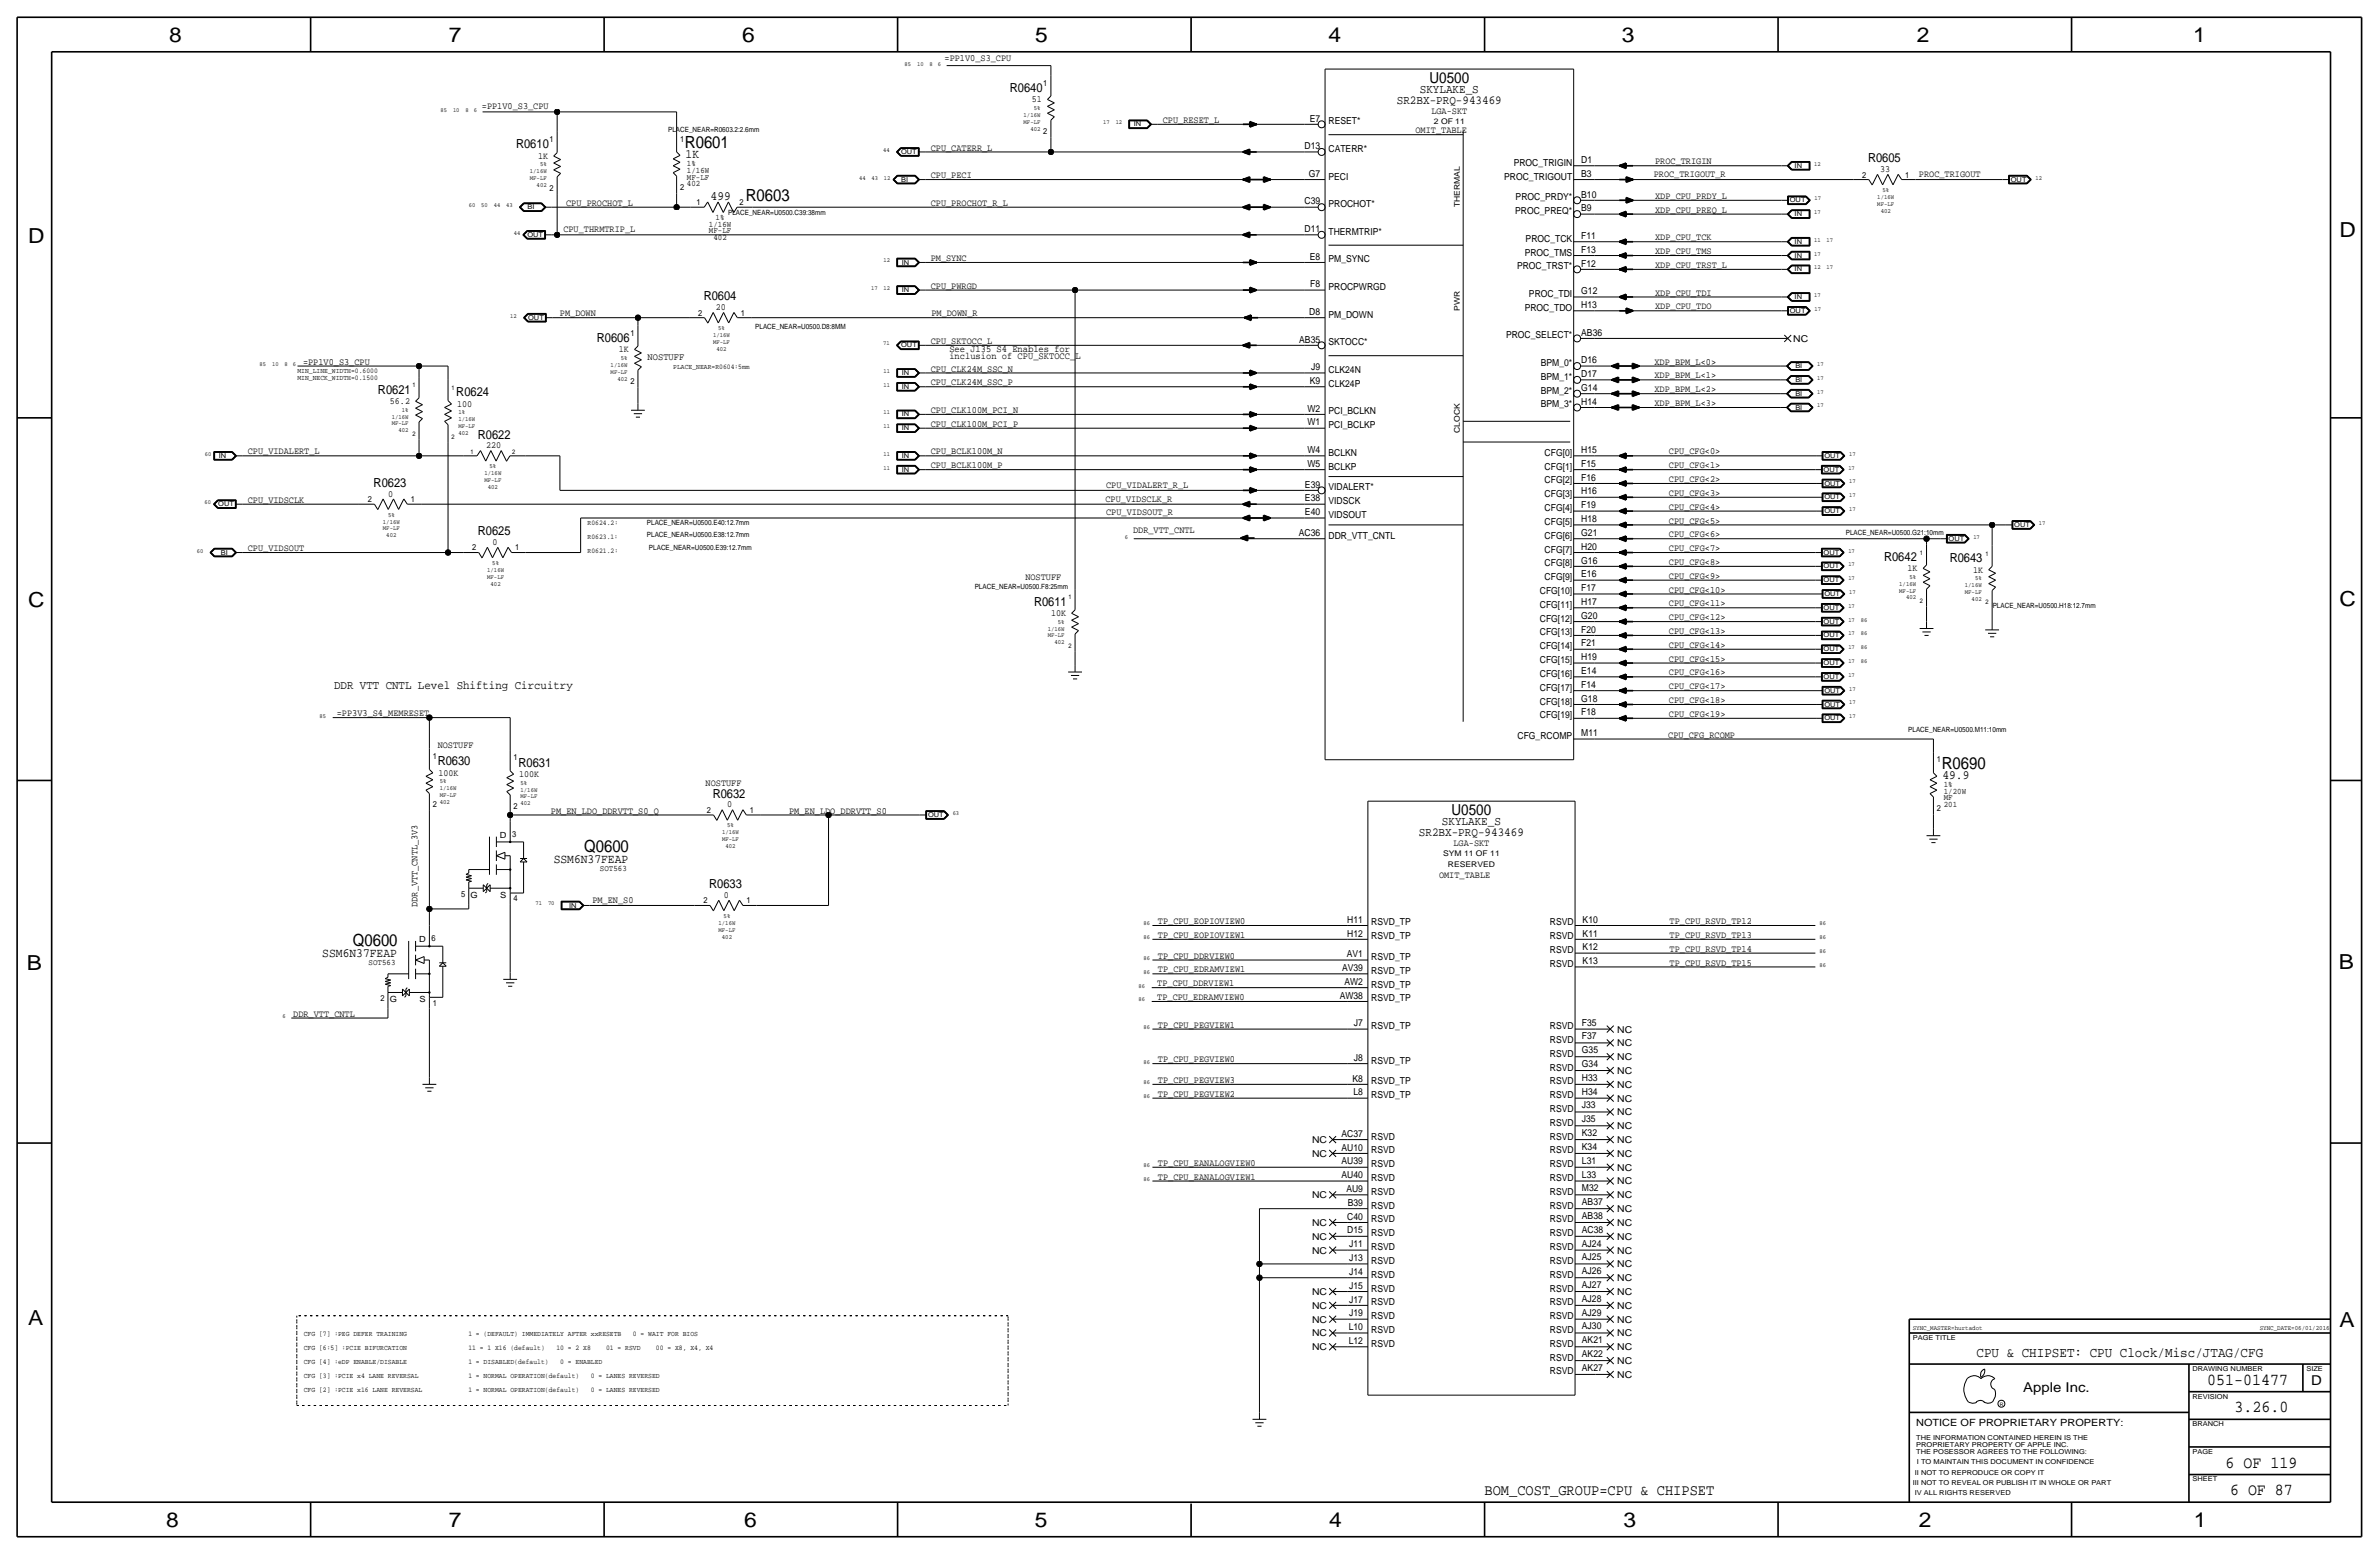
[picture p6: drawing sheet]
<svg xmlns="http://www.w3.org/2000/svg" width="875mm" height="572mm" viewBox="0 0 875 572" stroke-linecap="round" stroke-linejoin="round" font-family="sans-serif">
<defs><g id="words">
<g font-size="7.6">
<text x="62.2" y="15.5">8</text>
<text x="165" y="15.5">7</text>
<text x="273" y="15.5">6</text>
<text x="380.7" y="15.5">5</text>
<text x="488.6" y="15.5">4</text>
<text x="596.6" y="15.5">3</text>
<text x="705.1" y="15.5">2</text>
<text x="806.7" y="15.5">1</text>
<text x="10.4" y="89.4">D</text>
<text x="860.5" y="87.1">D</text>
<text x="10.4" y="223.3">C</text>
<text x="860.5" y="222.8">C</text>
<text x="9.8" y="356.6">B</text>
<text x="860.2" y="356.4">B</text>
<text x="10.4" y="487.4">A</text>
<text x="860.5" y="488.2">A</text>
<text x="61.2" y="561.6">8</text>
<text x="165" y="561.6">7</text>
<text x="273.8" y="561.6">6</text>
<text x="380.7" y="561.6">5</text>
<text x="488.9" y="561.6">4</text>
<text x="597.1" y="561.6">3</text>
<text x="705.8" y="561.6">2</text>
<text x="806.9" y="561.6">1</text>
</g>
<g font-size="6.2">
<text x="251.9" y="54.4">R0601</text>
<text x="274.3" y="73.9">R0603</text>
<text x="714.2" y="282.7">R0690</text>
<text x="214.8" y="313.4">Q0600</text>
<text x="129.7" y="348">Q0600</text>
<text x="811.9" y="509.3">051-01477</text>
<text x="821.9" y="519.4">3.26.0</text>
<text x="818.6" y="539.8">6 OF 119</text>
<text x="820.3" y="549.9">6 OF 87</text>
</g>
<g font-size="5.6">
<text x="525.8" y="30.5">U0500</text>
<text x="533.9" y="299.7">U0500</text>
<text x="546" y="549.9">BOM_COST_GROUP=CPU &amp; CHIPSET</text>
</g>
<text font-size="5.2" x="727" y="499.1">CPU &amp; CHIPSET: CPU Clock/Misc/JTAG/CFG</text>
<g font-size="5">
<text x="850.1" y="509.3">D</text>
<text x="744.2" y="511.8">Apple Inc.</text>
</g>
<g font-size="4.7">
<text x="252.2" y="58.2">1K</text>
<text x="261.4" y="73.4">499</text>
<text x="714.5" y="286.5">49.9</text>
<text x="203.6" y="317.5">SSM6N37FEAP</text>
<text x="118.6" y="352">SSM6N37FEAP</text>
</g>
<g font-size="4.6">
<text x="371.4" y="33.8">R0640</text>
<text x="189.8" y="54.6">R0610</text>
<text x="687.1" y="59.7">R0605</text>
<text x="258.8" y="110.5">R0604</text>
<text x="219.5" y="125.7">R0606</text>
<text x="139" y="144.8">R0621</text>
<text x="167.8" y="145.8">R0624</text>
<text x="175.8" y="161.3">R0622</text>
<text x="137.4" y="179.1">R0623</text>
<text x="175.8" y="196.9">R0625</text>
<text x="693" y="206.2">R0642</text>
<text x="717.1" y="206.8">R0643</text>
<text x="380.3" y="222.8">R0611</text>
<text x="161" y="281.4">R0630</text>
<text x="190.7" y="281.9">R0631</text>
<text x="262.1" y="293.4">R0632</text>
<text x="260.9" y="326.6">R0633</text>
</g>
<g font-size="4.5">
<text x="522.2" y="34.3">SKYLAKE_S</text>
<text x="513.8" y="38.1">SR2BX-PRQ-943469</text>
<text x="530.4" y="303.5">SKYLAKE_S</text>
<text x="521.9" y="307.3">SR2BX-PRQ-943469</text>
</g>
<text font-size="4.4" x="122.9" y="253.5">DDR VTT CNTL Level Shifting Circuitry</text>
<text font-size="3.7" x="704.8" y="524.5">NOTICE OF PROPRIETARY PROPERTY:</text>
<g font-size="3.6">
<text x="349.2" y="129.5">See J135 S4 Enables for</text>
<text x="238.2" y="132.3">NOSTUFF</text>
<text x="349.2" y="132.1">inclusion of CPU_SKTOCC_L</text>
</g>
<g font-size="3.5">
<text x="347.4" y="22.6">=PP1V0_S3_CPU</text>
<text x="177.2" y="40.1">=PP1V0_S3_CPU</text>
<text x="379.5" y="37.6">51</text>
<text x="526.5" y="41.9">LGA-SKT</text>
<text x="427.7" y="45.2">CPU_RESET_L</text>
<text x="481.7" y="44.7">E7</text>
<text x="488.6" y="45.7">RESET*</text>
<text x="520.6" y="48.8">OMIT_TABLE</text>
<text x="197.9" y="58.4">1K</text>
<text x="342.3" y="55.4">CPU_CATERR_L</text>
<text x="479.8" y="54.8">D13</text>
<text x="488.6" y="55.9">CATERR*</text>
<text x="581.6" y="59.9">D1</text>
<text x="342.3" y="65.5">CPU_PECI</text>
<text x="481.4" y="65">G7</text>
<text x="556.8" y="61">PROC_TRIGIN</text>
<text x="581.6" y="65">B3</text>
<text x="608.3" y="65">PROC_TRIGOUT_R</text>
<text x="608.8" y="60.5">PROC_TRIGIN</text>
<text x="691.5" y="63.2">33</text>
<text x="705.8" y="65">PROC_TRIGOUT</text>
<text x="488.6" y="66">PECI</text>
<text x="553.3" y="66">PROC_TRIGOUT</text>
<text x="208.2" y="75.7">CPU_PROCHOT_L</text>
<text x="342.3" y="75.7">CPU_PROCHOT_R_L</text>
<text x="479.8" y="75.2">C39</text>
<text x="488.6" y="76.2">PROCHOT*</text>
<text x="557.5" y="73.7">PROC_PRDY*</text>
<text x="581.6" y="77.7">B9</text>
<text x="581.6" y="72.6">B10</text>
<text x="608.8" y="73.2">XDP_CPU_PRDY_L</text>
<text x="557.3" y="78.7">PROC_PREQ*</text>
<text x="608.8" y="78.2">XDP_CPU_PREQ_L</text>
<text x="207.2" y="85.3">CPU_THRMTRIP_L</text>
<text x="479.8" y="85.3">D11</text>
<text x="488.6" y="86.4">THERMTRIP*</text>
<text x="561.1" y="88.9">PROC_TCK</text>
<text x="581.6" y="87.9">F11</text>
<text x="608.8" y="88.4">XDP_CPU_TCK</text>
<text x="481.7" y="95.5">E8</text>
<text x="560.8" y="94">PROC_TMS</text>
<text x="581.6" y="93">F13</text>
<text x="608.8" y="93.5">XDP_CPU_TMS</text>
<text x="342.3" y="96">PM_SYNC</text>
<text x="488.6" y="96.5">PM_SYNC</text>
<text x="558" y="99.1">PROC_TRST*</text>
<text x="581.6" y="98">F12</text>
<text x="608.8" y="98.6">XDP_CPU_TRST_L</text>
<text x="342.3" y="106.2">CPU_PWRGD</text>
<text x="481.9" y="105.7">F8</text>
<text x="488.6" y="106.7">PROCPWRGD</text>
<text x="562.4" y="109.2">PROC_TDI</text>
<text x="581.6" y="113.3">H13</text>
<text x="581.6" y="108.2">G12</text>
<text x="608.8" y="108.7">XDP_CPU_TDI</text>
<text x="608.8" y="113.8">XDP_CPU_TDO</text>
<text x="205.9" y="116.1">PM_DOWN</text>
<text x="263.3" y="114">20</text>
<text x="342.6" y="116.3">PM_DOWN_R</text>
<text x="481.6" y="115.8">D8</text>
<text x="488.6" y="116.8">PM_DOWN</text>
<text x="560.8" y="114.3">PROC_TDO</text>
<text x="477.9" y="126">AB35</text>
<text x="554" y="124.5">PROC_SELECT*</text>
<text x="581.6" y="123.4">AB36</text>
<text x="659.6" y="125.7">NC</text>
<text x="227.6" y="129.5">1K</text>
<text x="342.3" y="126.5">CPU_SKTOCC_L</text>
<text x="488.6" y="127">SKTOCC*</text>
<text x="111.5" y="134.1">=PP1V0_S3_CPU</text>
<text x="342.3" y="136.7">CPU_CLK24M_SSC_N</text>
<text x="482.3" y="136.1">J9</text>
<text x="488.6" y="137.2">CLK24N</text>
<text x="566.7" y="134.6">BPM_0*</text>
<text x="581.6" y="133.6">D16</text>
<text x="608.5" y="134.1">XDP_BPM_L&lt;0&gt;</text>
<text x="342.3" y="141.7">CPU_CLK24M_SSC_P</text>
<text x="481.7" y="141.2">K9</text>
<text x="488.6" y="142.2">CLK24P</text>
<text x="566.7" y="139.7">BPM_1*</text>
<text x="581.6" y="143.7">G14</text>
<text x="581.6" y="138.6">D17</text>
<text x="608.5" y="139.2">XDP_BPM_L&lt;1&gt;</text>
<text x="143.4" y="148.6">56.2</text>
<text x="168.1" y="149.6">100</text>
<text x="566.7" y="144.8">BPM_2*</text>
<text x="566.7" y="149.9">BPM_3*</text>
<text x="581.6" y="148.8">H14</text>
<text x="608.5" y="144.3">XDP_BPM_L&lt;2&gt;</text>
<text x="608.5" y="149.4">XDP_BPM_L&lt;3&gt;</text>
<text x="342.3" y="151.9">CPU_CLK100M_PCI_N</text>
<text x="480.9" y="151.4">W2</text>
<text x="488.6" y="152.4">PCI_BCLKN</text>
<text x="342.3" y="157">CPU_CLK100M_PCI_P</text>
<text x="480.9" y="156.5">W1</text>
<text x="488.6" y="157.5">PCI_BCLKP</text>
<text x="91.1" y="167.1">CPU_VIDALERT_L</text>
<text x="178.8" y="164.8">220</text>
<text x="342.3" y="167.1">CPU_BCLK100M_N</text>
<text x="480.9" y="166.6">W4</text>
<text x="488.6" y="167.6">BCLKN</text>
<text x="568.1" y="167.6">CFG[0]</text>
<text x="581.6" y="166.6">H15</text>
<text x="613.9" y="167.1">CPU_CFG&lt;0&gt;</text>
<text x="342.3" y="172.2">CPU_BCLK100M_P</text>
<text x="480.9" y="171.7">W5</text>
<text x="488.6" y="172.7">BCLKP</text>
<text x="568.1" y="172.7">CFG[1]</text>
<text x="581.6" y="171.7">F15</text>
<text x="613.9" y="172.2">CPU_CFG&lt;1&gt;</text>
<text x="406.9" y="179.3">CPU_VIDALERT_R_L</text>
<text x="480" y="179.3">E39</text>
<text x="568.1" y="177.8">CFG[2]</text>
<text x="581.6" y="176.7">F16</text>
<text x="613.9" y="177.3">CPU_CFG&lt;2&gt;</text>
<text x="91.1" y="184.9">CPU_VIDSCLK</text>
<text x="142.8" y="182.6">0</text>
<text x="406.6" y="184.7">CPU_VIDSCLK_R</text>
<text x="480" y="184.4">E38</text>
<text x="488.6" y="185.4">VIDSCK</text>
<text x="488.6" y="180.4">VIDALERT*</text>
<text x="568.1" y="182.9">CFG[3]</text>
<text x="581.6" y="181.8">H16</text>
<text x="613.9" y="182.4">CPU_CFG&lt;3&gt;</text>
<text x="406.9" y="189.5">CPU_VIDSOUT_R</text>
<text x="480" y="189.5">E40</text>
<text x="488.6" y="190.5">VIDSOUT</text>
<text x="568.1" y="188">CFG[4]</text>
<text x="581.6" y="192">H18</text>
<text x="581.6" y="186.9">F19</text>
<text x="613.9" y="187.5">CPU_CFG&lt;4&gt;</text>
<text x="416.8" y="196.1">DDR_VTT_CNTL</text>
<text x="477.7" y="197.1">AC36</text>
<text x="568.1" y="193">CFG[5]</text>
<text x="581.6" y="197.1">G21</text>
<text x="613.9" y="197.6">CPU_CFG&lt;6&gt;</text>
<text x="613.9" y="192.5">CPU_CFG&lt;5&gt;</text>
<text x="91.1" y="202.7">CPU_VIDSOUT</text>
<text x="181.1" y="200.4">0</text>
<text x="488.6" y="198.1">DDR_VTT_CNTL</text>
<text x="568.1" y="203.2">CFG[7]</text>
<text x="568.1" y="198.1">CFG[6]</text>
<text x="581.6" y="202.2">H20</text>
<text x="613.9" y="202.7">CPU_CFG&lt;7&gt;</text>
<text x="568.1" y="208.3">CFG[8]</text>
<text x="581.6" y="207.2">G16</text>
<text x="613.9" y="207.8">CPU_CFG&lt;8&gt;</text>
<text x="377.1" y="213.4">NOSTUFF</text>
<text x="568.1" y="213.4">CFG[9]</text>
<text x="581.6" y="212.3">E16</text>
<text x="613.9" y="212.9">CPU_CFG&lt;9&gt;</text>
<text x="701.6" y="210.1">1K</text>
<text x="725.7" y="210.6">1K</text>
<text x="566.4" y="218.4">CFG[10]</text>
<text x="581.6" y="217.4">F17</text>
<text x="613.9" y="217.9">CPU_CFG&lt;10&gt;</text>
<text x="386.6" y="226.6">10K</text>
<text x="566.4" y="223.5">CFG[11]</text>
<text x="581.6" y="227.6">G20</text>
<text x="581.6" y="222.5">H17</text>
<text x="613.9" y="223">CPU_CFG&lt;11&gt;</text>
<text x="566.4" y="228.6">CFG[12]</text>
<text x="566.4" y="233.7">CFG[13]</text>
<text x="581.6" y="232.6">F20</text>
<text x="613.9" y="233.2">CPU_CFG&lt;13&gt;</text>
<text x="613.9" y="228.1">CPU_CFG&lt;12&gt;</text>
<text x="566.4" y="238.8">CFG[14]</text>
<text x="581.6" y="237.7">F21</text>
<text x="613.9" y="238.3">CPU_CFG&lt;14&gt;</text>
<text x="566.4" y="243.9">CFG[15]</text>
<text x="581.6" y="242.8">H19</text>
<text x="613.9" y="243.3">CPU_CFG&lt;15&gt;</text>
<text x="566.4" y="248.9">CFG[16]</text>
<text x="581.6" y="247.9">E14</text>
<text x="613.9" y="248.4">CPU_CFG&lt;16&gt;</text>
<text x="566.4" y="254">CFG[17]</text>
<text x="581.6" y="253">F14</text>
<text x="613.9" y="253.5">CPU_CFG&lt;17&gt;</text>
<text x="123.9" y="263.4">=PP3V3_S4_MEMRESET</text>
<text x="566.4" y="259.1">CFG[18]</text>
<text x="581.6" y="263.1">F18</text>
<text x="581.6" y="258">G18</text>
<text x="613.9" y="263.6">CPU_CFG&lt;19&gt;</text>
<text x="613.9" y="258.6">CPU_CFG&lt;18&gt;</text>
<text x="566.4" y="264.2">CFG[19]</text>
<text x="161" y="275.1">NOSTUFF</text>
<text x="558.2" y="271.8">CFG_RCOMP</text>
<text x="581.6" y="270.7">M11</text>
<text x="613.6" y="271.3">CPU_CFG_RCOMP</text>
<text x="161.2" y="285.2">100K</text>
<text x="191" y="285.8">100K</text>
<text x="259.5" y="289.1">NOSTUFF</text>
<text x="202.6" y="299.2">PM_EN_LDO_DDRVTT_S0_Q</text>
<text x="267.5" y="296.9">0</text>
<text x="290.3" y="299.2">PM_EN_LDO_DDRVTT_S0</text>
<text x="534.6" y="311.2">LGA-SKT</text>
<text x="529.3" y="322.8">OMIT_TABLE</text>
<text x="153.6" y="333.5" transform="rotate(-90 153.6 333.5)">DDR_VTT_CNTL_3V3</text>
<text x="217.9" y="332.2">PM_EN_S0</text>
<text x="266.2" y="330.2">0</text>
<text x="425.9" y="339.9">TP_CPU_EOPIOVIEW0</text>
<text x="495.6" y="339.3">H11</text>
<text x="504.4" y="340.4">RSVD_TP</text>
<text x="570.1" y="340.4">RSVD</text>
<text x="582.1" y="339.3">K10</text>
<text x="614.1" y="339.8">TP_CPU_RSVD_TP12</text>
<text x="425.9" y="344.9">TP_CPU_EOPIOVIEW1</text>
<text x="495.6" y="344.4">H12</text>
<text x="504.4" y="345.4">RSVD_TP</text>
<text x="570.1" y="345.4">RSVD</text>
<text x="582.1" y="344.4">K11</text>
<text x="614.1" y="344.9">TP_CPU_RSVD_TP13</text>
<text x="425.9" y="352.6">TP_CPU_DDRVIEW0</text>
<text x="495.4" y="352">AV1</text>
<text x="504.4" y="353.1">RSVD_TP</text>
<text x="570.1" y="350.5">RSVD</text>
<text x="582.1" y="349.5">K12</text>
<text x="614.1" y="350">TP_CPU_RSVD_TP14</text>
<text x="425.9" y="357.6">TP_CPU_EDRAMVIEW1</text>
<text x="493.6" y="357.1">AV39</text>
<text x="504.4" y="358.1">RSVD_TP</text>
<text x="570.1" y="355.6">RSVD</text>
<text x="582.1" y="354.6">K13</text>
<text x="614.1" y="355.1">TP_CPU_RSVD_TP15</text>
<text x="425.7" y="362.7">TP_CPU_DDRVIEW1</text>
<text x="494.5" y="362.2">AW2</text>
<text x="504.4" y="363.2">RSVD_TP</text>
<text x="425.7" y="367.8">TP_CPU_EDRAMVIEW0</text>
<text x="492.8" y="367.3">AW38</text>
<text x="504.4" y="368.3">RSVD_TP</text>
<text x="107.8" y="373.9">DDR_VTT_CNTL</text>
<text x="425.9" y="378">TP_CPU_PEGVIEW1</text>
<text x="498" y="377.4">J7</text>
<text x="581.9" y="377.2">F35</text>
<text x="504.4" y="378.5">RSVD_TP</text>
<text x="570.1" y="383.5">RSVD</text>
<text x="570.1" y="378.5">RSVD</text>
<text x="581.9" y="382.2">F37</text>
<text x="594.8" y="379.7">NC</text>
<text x="570.1" y="388.6">RSVD</text>
<text x="581.9" y="387.3">G35</text>
<text x="594.8" y="389.9">NC</text>
<text x="594.8" y="384.8">NC</text>
<text x="425.9" y="390.7">TP_CPU_PEGVIEW0</text>
<text x="498" y="390.1">J8</text>
<text x="504.4" y="391.2">RSVD_TP</text>
<text x="570.1" y="393.7">RSVD</text>
<text x="581.9" y="392.4">G34</text>
<text x="594.8" y="395">NC</text>
<text x="425.9" y="398.3">TP_CPU_PEGVIEW3</text>
<text x="497.5" y="397.8">K8</text>
<text x="504.4" y="398.8">RSVD_TP</text>
<text x="570.1" y="398.8">RSVD</text>
<text x="581.9" y="397.5">H33</text>
<text x="594.8" y="400.1">NC</text>
<text x="425.9" y="403.4">TP_CPU_PEGVIEW2</text>
<text x="497.8" y="402.8">L8</text>
<text x="504.4" y="403.9">RSVD_TP</text>
<text x="570.1" y="403.9">RSVD</text>
<text x="581.9" y="407.7">J33</text>
<text x="581.9" y="402.6">H34</text>
<text x="594.8" y="405.1">NC</text>
<text x="570.1" y="408.9">RSVD</text>
<text x="581.9" y="412.7">J35</text>
<text x="594.8" y="410.2">NC</text>
<text x="493.5" y="418">AC37</text>
<text x="504.4" y="419.1">RSVD</text>
<text x="570.1" y="419.1">RSVD</text>
<text x="570.1" y="414">RSVD</text>
<text x="581.9" y="417.8">K32</text>
<text x="594.8" y="415.3">NC</text>
<text x="482.6" y="420.4">NC</text>
<text x="482.6" y="425.5">NC</text>
<text x="493.5" y="423.1">AU10</text>
<text x="504.4" y="424.2">RSVD</text>
<text x="570.1" y="424.2">RSVD</text>
<text x="581.9" y="422.9">K34</text>
<text x="594.8" y="425.5">NC</text>
<text x="594.8" y="420.4">NC</text>
<text x="425.9" y="428.8">TP_CPU_EANALOGVIEW0</text>
<text x="493.5" y="428.2">AU39</text>
<text x="504.4" y="429.3">RSVD</text>
<text x="570.1" y="429.3">RSVD</text>
<text x="581.9" y="428">L31</text>
<text x="594.8" y="430.5">NC</text>
<text x="425.9" y="433.8">TP_CPU_EANALOGVIEW1</text>
<text x="493.5" y="433.3">AU40</text>
<text x="504.4" y="434.3">RSVD</text>
<text x="570.1" y="434.3">RSVD</text>
<text x="581.9" y="433.1">L33</text>
<text x="594.8" y="435.6">NC</text>
<text x="482.6" y="440.7">NC</text>
<text x="495.2" y="438.4">AU9</text>
<text x="495.7" y="443.5">B39</text>
<text x="504.4" y="439.4">RSVD</text>
<text x="570.1" y="439.4">RSVD</text>
<text x="581.9" y="438.1">M32</text>
<text x="581.9" y="443.2">AB37</text>
<text x="594.8" y="440.7">NC</text>
<text x="495.6" y="448.5">C40</text>
<text x="504.4" y="444.5">RSVD</text>
<text x="504.4" y="449.6">RSVD</text>
<text x="570.1" y="449.6">RSVD</text>
<text x="570.1" y="444.5">RSVD</text>
<text x="581.9" y="448.3">AB38</text>
<text x="594.8" y="445.8">NC</text>
<text x="482.6" y="450.9">NC</text>
<text x="482.6" y="455.9">NC</text>
<text x="495.6" y="453.6">D15</text>
<text x="504.4" y="454.7">RSVD</text>
<text x="570.1" y="454.7">RSVD</text>
<text x="581.9" y="453.3">AC38</text>
<text x="594.8" y="455.9">NC</text>
<text x="594.8" y="450.9">NC</text>
<text x="482.6" y="461">NC</text>
<text x="496.3" y="458.7">J11</text>
<text x="504.4" y="459.7">RSVD</text>
<text x="570.1" y="459.7">RSVD</text>
<text x="581.9" y="458.4">AJ24</text>
<text x="594.8" y="461">NC</text>
<text x="496.3" y="463.8">J13</text>
<text x="504.4" y="464.8">RSVD</text>
<text x="570.1" y="464.8">RSVD</text>
<text x="581.9" y="463.5">AJ25</text>
<text x="594.8" y="466.1">NC</text>
<text x="496.3" y="473.9">J15</text>
<text x="496.3" y="468.9">J14</text>
<text x="504.4" y="469.9">RSVD</text>
<text x="570.1" y="469.9">RSVD</text>
<text x="581.9" y="473.7">AJ27</text>
<text x="581.9" y="468.6">AJ26</text>
<text x="594.8" y="471.2">NC</text>
<text x="482.6" y="476.2">NC</text>
<text x="496.3" y="479">J17</text>
<text x="504.4" y="475">RSVD</text>
<text x="570.1" y="475">RSVD</text>
<text x="581.9" y="478.8">AJ28</text>
<text x="594.8" y="476.2">NC</text>
<text x="482.6" y="481.3">NC</text>
<text x="496.3" y="484.1">J19</text>
<text x="504.4" y="485.1">RSVD</text>
<text x="504.4" y="480.1">RSVD</text>
<text x="570.1" y="485.1">RSVD</text>
<text x="570.1" y="480.1">RSVD</text>
<text x="581.9" y="483.8">AJ29</text>
<text x="594.8" y="481.3">NC</text>
<text x="482.6" y="486.4">NC</text>
<text x="482.6" y="491.5">NC</text>
<text x="496.1" y="489.2">L10</text>
<text x="504.4" y="490.2">RSVD</text>
<text x="570.1" y="490.2">RSVD</text>
<text x="581.9" y="488.9">AJ30</text>
<text x="594.8" y="491.5">NC</text>
<text x="594.8" y="486.4">NC</text>
<text x="482.6" y="496.6">NC</text>
<text x="496.1" y="494.3">L12</text>
<text x="504.4" y="495.3">RSVD</text>
<text x="570.1" y="495.3">RSVD</text>
<text x="581.9" y="494">AK21</text>
<text x="594.8" y="496.6">NC</text>
<text x="570.1" y="500.4">RSVD</text>
<text x="581.9" y="499.1">AK22</text>
<text x="594.8" y="501.6">NC</text>
<text x="570.1" y="505.5">RSVD</text>
<text x="581.9" y="504.2">AK27</text>
<text x="594.8" y="506.7">NC</text>
</g>
<g font-size="3.1">
<text x="383.7" y="31.5">1</text>
<text x="202.1" y="52.3">1</text>
<text x="250.1" y="52.1">1</text>
<text x="383.7" y="49.3">2</text>
<text x="252.7" y="61">1%</text>
<text x="252.7" y="63.5">1/16W</text>
<text x="685" y="65.3">2</text>
<text x="700.7" y="65.3">1</text>
<text x="202.1" y="70.1">2</text>
<text x="250.1" y="69.9">2</text>
<text x="252.7" y="68.6">402</text>
<text x="252.7" y="66">MF-LF</text>
<text x="256.2" y="75.4">1</text>
<text x="272" y="75.4">2</text>
<text x="260.7" y="83.3">1/16W</text>
<text x="263.2" y="80.8">1%</text>
<text x="260.7" y="85.9">MF-LF</text>
<text x="262.4" y="88.4">402</text>
<text x="256.7" y="116.1">2</text>
<text x="272.5" y="116.1">1</text>
<text x="231.8" y="123.4">1</text>
<text x="231.8" y="141.2">2</text>
<text x="135.3" y="184.7">2</text>
<text x="151.1" y="184.7">1</text>
<text x="173.7" y="202.4">2</text>
<text x="189.4" y="202.4">1</text>
<text x="159.2" y="279.1">1</text>
<text x="188.9" y="279.7">1</text>
<text x="712.4" y="280.4">1</text>
<text x="715" y="289.3">1%</text>
<text x="715" y="291.8">1/20W</text>
<text x="159.2" y="296.9">2</text>
<text x="188.9" y="297.4">2</text>
<text x="260" y="299">2</text>
<text x="275.8" y="299">1</text>
<text x="712.4" y="298.2">2</text>
<text x="715" y="294.4">MF</text>
<text x="715" y="296.9">201</text>
<text x="183.9" y="308.1">D</text>
<text x="188.4" y="307.8">3</text>
<text x="220.7" y="320.3">SOT563</text>
<text x="169.6" y="329.9">5</text>
<text x="173.1" y="330.2">G</text>
<text x="184" y="330.2">S</text>
<text x="188.9" y="331.5">4</text>
<text x="258.8" y="332.2">2</text>
<text x="274.5" y="332.2">1</text>
<text x="154.2" y="346.5">D</text>
<text x="158.7" y="346.2">6</text>
<text x="135.6" y="354.8">SOT563</text>
<text x="139.9" y="368.3">2</text>
<text x="143.4" y="368.6">G</text>
<text x="154.3" y="368.6">S</text>
<text x="159.2" y="369.8">1</text>
</g>
<g font-size="2.9">
<text x="527.4" y="45.7">2 OF 11</text>
<text x="536.9" y="76.2" transform="rotate(-90 536.9 76.2)">THERMAL</text>
<text x="536.9" y="114.2" transform="rotate(-90 536.9 114.2)">PWR</text>
<text x="536.9" y="159.1" transform="rotate(-90 536.9 159.1)">CLOCK</text>
<text x="530.8" y="315">SYM 11 OF 11</text>
<text x="532.6" y="318.8">RESERVED</text>
</g>
<g font-size="2.6">
<text x="245.8" y="48.5">PLACE_NEAR=R0603.2:2.6mm</text>
<text x="267.8" y="79">PLACE_NEAR=U0500.C39:38mm</text>
<text x="277.8" y="121.2">PLACE_NEAR=U0500.D8:8MM</text>
<text x="109.4" y="137.2">MIN_LINE_WIDTH=0.6000</text>
<text x="247.6" y="135.6">PLACE_NEAR=R0604:5mm</text>
<text x="109.4" y="139.7">MIN_NECK_WIDTH=0.1500</text>
<text x="216.1" y="193">R0624.2:</text>
<text x="237.9" y="197.4">PLACE_NEAR=U0500.E38:12.7mm</text>
<text x="237.9" y="193">PLACE_NEAR=U0500.E40:12.7mm</text>
<text x="678.9" y="196.9">PLACE_NEAR=U0500.G21:10mm</text>
<text x="216.1" y="198.1">R0623.1:</text>
<text x="216.1" y="203.2">R0621.2:</text>
<text x="238.7" y="202.2">PLACE_NEAR=U0500.E39:12.7mm</text>
<text x="358.5" y="216.7">PLACE_NEAR=U0500.F8:25mm</text>
<text x="732.9" y="223.5">PLACE_NEAR=U0500.H18:12.7mm</text>
<text x="701.9" y="269.2">PLACE_NEAR=U0500.M11:10mm</text>
<text x="111.7" y="491.5">CFG [7] :PEG DEFER TRAINING</text>
<text x="172.3" y="491.5">1 = (DEFAULT) IMMEDIATELY AFTER xxRESETB</text>
<text x="232.8" y="491.5">0 = WAIT FOR BIOS</text>
<text x="111.7" y="496.6">CFG [6:5] :PCIE BIFURCATION</text>
<text x="172.3" y="496.6">11 = 1 X16 (default)</text>
<text x="204.6" y="496.6">10 = 2 X8</text>
<text x="223" y="496.6">01 = RSVD</text>
<text x="241.3" y="496.6">00 = X8, X4, X4</text>
<text x="111.7" y="501.6">CFG [4] :eDP ENABLE/DISABLE</text>
<text x="172.3" y="501.6">1 = DISABLED(default)</text>
<text x="206.1" y="501.6">0 = ENABLED</text>
<text x="111.7" y="506.7">CFG [3] :PCIE x4 LANE REVERSAL</text>
<text x="172.3" y="506.7">1 = NORMAL OPERATION(default)</text>
<text x="217.3" y="506.7">0 = LANES REVERSED</text>
<text x="111.7" y="511.8">CFG [2] :PCIE x16 LANE REVERSAL</text>
<text x="172.3" y="511.8">1 = NORMAL OPERATION(default)</text>
<text x="217.3" y="511.8">0 = LANES REVERSED</text>
</g>
<g font-size="2.5">
<text x="417" y="46.5">IN</text>
<text x="331.4" y="56.6">OUT</text>
<text x="660.1" y="61.7">IN</text>
<text x="331.4" y="66.8">BI</text>
<text x="739.6" y="66.8">OUT</text>
<text x="194" y="77">BI</text>
<text x="658.3" y="74.4">OUT</text>
<text x="660.1" y="79.5">IN</text>
<text x="194" y="87.1">OUT</text>
<text x="660.1" y="89.7">IN</text>
<text x="660.1" y="94.7">IN</text>
<text x="331.7" y="97.3">IN</text>
<text x="660.1" y="99.8">IN</text>
<text x="331.7" y="107.4">IN</text>
<text x="660.1" y="110">IN</text>
<text x="194.3" y="117.6">OUT</text>
<text x="658.3" y="115.1">OUT</text>
<text x="331.5" y="127.8">OUT</text>
<text x="331.7" y="137.9">IN</text>
<text x="660.3" y="135.4">BI</text>
<text x="331.7" y="143">IN</text>
<text x="660.3" y="140.5">BI</text>
<text x="660.3" y="145.5">BI</text>
<text x="331.7" y="153.2">IN</text>
<text x="660.3" y="150.6">BI</text>
<text x="331.7" y="158.2">IN</text>
<text x="80.5" y="168.4">IN</text>
<text x="331.7" y="173.5">IN</text>
<text x="331.7" y="168.4">IN</text>
<text x="670.8" y="173.5">OUT</text>
<text x="671" y="168.4">OUT</text>
<text x="671" y="178.6">OUT</text>
<text x="671" y="183.6">OUT</text>
<text x="80.3" y="186.2">OUT</text>
<text x="671" y="188.7">OUT</text>
<text x="740.9" y="193.8">OUT</text>
<text x="81.2" y="204">BI</text>
<text x="670.8" y="204">OUT</text>
<text x="716.7" y="198.9">OUT</text>
<text x="670.8" y="209">OUT</text>
<text x="670.8" y="214.1">OUT</text>
<text x="671" y="219.2">OUT</text>
<text x="670.8" y="224.3">OUT</text>
<text x="670.8" y="229.4">OUT</text>
<text x="670.8" y="239.5">OUT</text>
<text x="670.8" y="234.4">OUT</text>
<text x="670.8" y="244.6">OUT</text>
<text x="670.8" y="249.7">OUT</text>
<text x="671" y="254.8">OUT</text>
<text x="671" y="259.8">OUT</text>
<text x="671" y="264.9">OUT</text>
<text x="341.4" y="300.5">OUT</text>
<text x="209.3" y="333.8">IN</text>
<text x="703.5" y="492.8">PAGE TITLE</text>
<text x="806.4" y="504.2">DRAWING NUMBER</text>
<text x="848.3" y="504.2">SIZE</text>
<text x="806.4" y="514.4">REVISION</text>
<text x="806.4" y="524.5">BRANCH</text>
<text x="704.8" y="532.1">PROPRIETARY PROPERTY OF APPLE INC.</text>
<text x="704.8" y="529.6">THE INFORMATION CONTAINED HEREIN IS THE</text>
<text x="704.8" y="534.7">THE POSESSOR AGREES TO THE FOLLOWING:</text>
<text x="705.1" y="538.5">I TO MAINTAIN THIS DOCUMENT IN CONFIDENCE</text>
<text x="806.4" y="534.7">PAGE</text>
<text x="704.3" y="542.3">II NOT TO REPRODUCE OR COPY IT</text>
<text x="806.4" y="544.8">SHEET</text>
<text x="703.5" y="546.1">III NOT TO REVEAL OR PUBLISH IT IN WHOLE OR PART</text>
<text x="704.3" y="549.9">IV ALL RIGHTS RESERVED</text>
</g>
<g font-size="2.4">
<text x="703.5" y="488.9">SYNC_MASTER=hurtadot</text>
<text x="831.2" y="488.9">SYNC_DATE=06/01/2016</text>
</g>
<g font-size="2.3">
<text x="332.7" y="24.1">85</text>
<text x="337.3" y="24.1">10</text>
<text x="341.9" y="24.1">8</text>
<text x="344.9" y="24.1">6</text>
<text x="162.1" y="41.1">85</text>
<text x="166.6" y="41.1">10</text>
<text x="171.2" y="41.1">8</text>
<text x="174.2" y="41.1">6</text>
<text x="380.2" y="40.4">5%</text>
<text x="376.5" y="42.9">1/16W</text>
<text x="376.5" y="45.5">MF-LF</text>
<text x="405.8" y="45.7">17</text>
<text x="410.4" y="45.7">12</text>
<text x="379" y="48">402</text>
<text x="324.9" y="55.9">44</text>
<text x="194.9" y="63.8">1/16W</text>
<text x="198.6" y="61.2">5%</text>
<text x="667.3" y="61">12</text>
<text x="194.9" y="66.3">MF-LF</text>
<text x="197.4" y="68.8">402</text>
<text x="316" y="66">44</text>
<text x="320.6" y="66">43</text>
<text x="325.1" y="66">12</text>
<text x="692.4" y="70.6">5%</text>
<text x="748.7" y="66">12</text>
<text x="172.5" y="76.2">60</text>
<text x="177" y="76.2">50</text>
<text x="181.6" y="76.2">44</text>
<text x="186.2" y="76.2">43</text>
<text x="667.4" y="73.7">17</text>
<text x="690.5" y="73.2">1/16W</text>
<text x="690.5" y="75.7">MF-LF</text>
<text x="667.3" y="78.7">17</text>
<text x="691.8" y="78.2">402</text>
<text x="189" y="86.4">44</text>
<text x="667.3" y="88.9">11</text>
<text x="671.8" y="88.9">17</text>
<text x="667.3" y="94">17</text>
<text x="325" y="96.5">12</text>
<text x="667.3" y="99.1">12</text>
<text x="671.8" y="99.1">17</text>
<text x="320.4" y="106.7">17</text>
<text x="325" y="106.7">12</text>
<text x="667.3" y="109.2">17</text>
<text x="187.7" y="116.8">12</text>
<text x="667.4" y="114.3">17</text>
<text x="262.3" y="124">1/16W</text>
<text x="264.1" y="121.4">5%</text>
<text x="262.3" y="126.5">MF-LF</text>
<text x="263.5" y="129">402</text>
<text x="324.9" y="127">71</text>
<text x="95.5" y="134.6">85</text>
<text x="100.1" y="134.6">10</text>
<text x="104.6" y="134.6">8</text>
<text x="107.7" y="134.6">6</text>
<text x="224.6" y="134.9">1/16W</text>
<text x="224.6" y="137.4">MF-LF</text>
<text x="228.3" y="132.3">5%</text>
<text x="325" y="137.2">11</text>
<text x="668.4" y="134.6">17</text>
<text x="151.7" y="142.5">1</text>
<text x="166.1" y="143.5">1</text>
<text x="227.1" y="140">402</text>
<text x="325" y="142.2">11</text>
<text x="668.4" y="139.7">17</text>
<text x="668.4" y="144.8">17</text>
<text x="668.4" y="149.9">17</text>
<text x="144.1" y="153.9">1/16W</text>
<text x="147.8" y="151.4">1%</text>
<text x="168.6" y="152.4">1%</text>
<text x="168.6" y="154.9">1/16W</text>
<text x="325" y="152.4">11</text>
<text x="144.1" y="156.5">MF-LF</text>
<text x="146.6" y="159">402</text>
<text x="151.7" y="160.3">2</text>
<text x="166.1" y="161.3">2</text>
<text x="168.6" y="160">402</text>
<text x="168.6" y="157.5">MF-LF</text>
<text x="325" y="157.5">11</text>
<text x="75.3" y="167.6">60</text>
<text x="173" y="166.9">1</text>
<text x="188.4" y="166.9">2</text>
<text x="325" y="167.6">11</text>
<text x="680.1" y="167.6">17</text>
<text x="180.1" y="172.2">5%</text>
<text x="325" y="172.7">11</text>
<text x="679.9" y="172.7">17</text>
<text x="178.2" y="174.8">1/16W</text>
<text x="178.2" y="177.3">MF-LF</text>
<text x="179.4" y="179.8">402</text>
<text x="680.1" y="177.8">17</text>
<text x="75.2" y="185.4">60</text>
<text x="680.1" y="182.9">17</text>
<text x="142.7" y="190">5%</text>
<text x="680.1" y="188">17</text>
<text x="140.8" y="192.5">1/16W</text>
<text x="140.8" y="195.1">MF-LF</text>
<text x="142.1" y="197.6">402</text>
<text x="750" y="193">17</text>
<text x="72.4" y="203.2">60</text>
<text x="413.8" y="198.1">6</text>
<text x="679.9" y="203.2">17</text>
<text x="706.2" y="204">1</text>
<text x="725.8" y="198.1">17</text>
<text x="181.1" y="207.8">5%</text>
<text x="679.9" y="208.3">17</text>
<text x="730.3" y="204.5">1</text>
<text x="179.2" y="210.3">1/16W</text>
<text x="179.2" y="212.9">MF-LF</text>
<text x="180.5" y="215.4">402</text>
<text x="679.9" y="213.4">17</text>
<text x="698.6" y="215.4">1/16W</text>
<text x="702.3" y="212.9">5%</text>
<text x="722.7" y="215.9">1/16W</text>
<text x="726.4" y="213.4">5%</text>
<text x="393" y="220.5">1</text>
<text x="680.1" y="218.4">17</text>
<text x="698.6" y="217.9">MF-LF</text>
<text x="701.1" y="220.5">402</text>
<text x="706.2" y="221.7">2</text>
<text x="722.7" y="218.4">MF-LF</text>
<text x="725.2" y="221">402</text>
<text x="679.9" y="223.5">17</text>
<text x="730.3" y="222.3">2</text>
<text x="385.4" y="231.9">1/16W</text>
<text x="389.1" y="229.4">5%</text>
<text x="679.9" y="228.6">17</text>
<text x="679.9" y="233.7">17</text>
<text x="684.4" y="228.6">86</text>
<text x="684.4" y="233.7">86</text>
<text x="385.4" y="234.4">MF-LF</text>
<text x="387.9" y="237">402</text>
<text x="393" y="238.3">2</text>
<text x="679.9" y="238.8">17</text>
<text x="684.4" y="238.8">86</text>
<text x="679.9" y="243.8">17</text>
<text x="684.4" y="243.8">86</text>
<text x="679.9" y="248.9">17</text>
<text x="680.1" y="254">17</text>
<text x="117.5" y="263.9">85</text>
<text x="680.1" y="259.1">17</text>
<text x="680.1" y="264.2">17</text>
<text x="161.7" y="288">5%</text>
<text x="161.7" y="290.6">1/16W</text>
<text x="161.7" y="293.1">MF-LF</text>
<text x="191.5" y="288.5">5%</text>
<text x="191.5" y="291.1">1/16W</text>
<text x="191.5" y="293.6">MF-LF</text>
<text x="161.7" y="295.7">402</text>
<text x="191.5" y="296.2">402</text>
<text x="350.4" y="299.7">63</text>
<text x="267.4" y="304.3">5%</text>
<text x="265.6" y="306.8">1/16W</text>
<text x="265.6" y="309.4">MF-LF</text>
<text x="266.8" y="311.9">402</text>
<text x="197" y="333">71</text>
<text x="201.6" y="333">70</text>
<text x="264.3" y="340.1">1/16W</text>
<text x="266.2" y="337.6">5%</text>
<text x="420.6" y="340.4">86</text>
<text x="669.2" y="340.4">86</text>
<text x="264.3" y="342.6">MF-LF</text>
<text x="265.5" y="345.2">402</text>
<text x="420.6" y="345.4">86</text>
<text x="669.2" y="345.4">86</text>
<text x="420.6" y="353.1">86</text>
<text x="669.2" y="350.5">86</text>
<text x="420.6" y="358.1">86</text>
<text x="669.2" y="355.6">86</text>
<text x="418.8" y="363.2">86</text>
<text x="418.8" y="368.3">86</text>
<text x="103.9" y="374.4">6</text>
<text x="420.6" y="378.5">86</text>
<text x="420.6" y="391.2">86</text>
<text x="420.6" y="398.8">86</text>
<text x="420.6" y="403.9">86</text>
<text x="420.6" y="429.3">86</text>
<text x="420.6" y="434.3">86</text>
</g>
<text font-size="1.8" x="735.5" y="516.9">R</text>
</g></defs>
<g fill="none" stroke="#000" stroke-width=".37">
<path d="M348.2 24.1h38.3zM385.3 36.6l1.2-1.3zM385.3 36.6l2.5 1.2zM385.3 39.1l2.5 1.3zM385.3 39.1l2.5-1.3zM386.5 24.1v3.6zM386.5 27.7v7.6zM487.4 25.4h91.4zM487.4 25.4v254zM578.8 25.4v254zM177.5 41.1h27.4zM203.7 59.9l2.5-1.2z"/>
<path d="M203.7 57.4l1.2-1.3zM203.7 57.4l2.5 1.3zM203.7 59.9l2.5 1.3zM204.9 41.1h44zM204.9 41.1v7.4zM204.9 48.5v7.6zM247.6 58.4l2.5 1.3zM247.6 58.4l2.5-1.2zM248.9 41.1v7.2zM248.9 48.3v7.6zM248.9 55.9l1.2 1.3zM329.7 55.9l1.6 1.6z"/>
<path d="M329.7 55.9l1.6-1.6zM329.8 55.9l1.5-1.5zM329.8 55.9l1.5 1.5zM330 55.9l1.4-1.4zM330 55.9l1.4 1.4zM330.1 55.9l1.3 1.3zM330.1 55.9l1.3-1.3zM331.3 54.3h6.8zM331.3 57.5h6.8zM331.3 57.4h6.7zM331.3 54.4h6.7zM331.4 54.5h6.5z"/>
<path d="M331.4 57.3h6.5zM331.4 54.6h6.4zM331.4 57.2h6.4zM337.8 54.6v2.6zM337.8 55.9h2.5zM337.9 54.5v2.8zM338 54.4v3zM338.1 54.3v3.2zM340.3 55.9h46.2zM385.3 41.7l2.5 1.2zM385.3 41.7l2.5-1.3zM386.5 50.5v5.4z"/>
<path d="M386.5 55.9h93.3zM386.5 44.2v6.3zM387.8 42.9l-1.3 1.3zM415.2 44.1v3.2zM415.2 47.3h6.8zM415.2 44.1h6.8zM415.3 44.2v3zM415.3 47.2h6.6zM415.3 44.2h6.6zM415.4 44.3v2.8zM415.4 47.1h6.5zM415.4 44.3h6.5z"/>
<path d="M415.5 44.5h6.3zM415.5 44.5v2.5zM415.5 47h6.3zM421.8 44.4l1.3 1.3zM421.8 47l1.3-1.3zM421.9 44.3l1.4 1.4zM421.9 47.1l1.4-1.4zM421.9 47.2l1.5-1.5zM421.9 44.2l1.5 1.5zM422 44.1l1.6 1.6zM422 47.3l1.6-1.6zM423.1 45.7h2.6z"/>
<path d="M425.7 45.7h54.1zM479.8 55.9h5zM479.8 45.7h5zM488.6 49.5h49.6zM538.2 48.3v217.1zM658.9 59.4h6.8zM659 59.5h6.6zM659 59.6h6.5zM659.1 59.7h6.3zM665.4 59.7v2.5zM665.5 59.6v2.7zM665.6 59.5v2.9z"/>
<path d="M665.7 59.4v3.1zM191 76.2l1.6 1.6zM191 76.2l1.6-1.6zM191.2 76.2l1.4 1.5zM191.2 76.2l1.4-1.5zM191.3 76.2l1.4-1.4zM191.3 76.2l1.4 1.4zM191.5 76.2l1.2 1.3zM191.5 76.2l1.2-1.3zM192.6 77.8h6.6zM192.6 74.6h6.6zM192.6 77.7h6.6z"/>
<path d="M192.6 74.7h6.6zM192.7 74.8h6.4zM192.7 77.6h6.4zM192.7 77.5h6.4zM192.7 74.9h6.4zM199.1 74.9l1.3 1.3zM199.1 77.5l1.3-1.3zM199.1 77.6l1.4-1.4zM199.1 74.8l1.4 1.4zM199.2 74.7l1.5 1.5zM199.2 77.7l1.5-1.5zM199.2 74.6l1.6 1.6z"/>
<path d="M199.2 77.8l1.6-1.6zM200.4 76.2h2.5zM202.9 76.2h46zM203.7 62.5l2.5-1.3zM203.7 62.5l2.5 1.3zM204.9 71.4v15zM204.9 65v6.4zM206.2 63.8l-1.3 1.2zM247.6 63.5l1.3 1.3zM247.6 61l2.5 1.2zM247.6 63.5l2.5-1.3zM247.6 61l2.5-1.3z"/>
<path d="M248.9 71.1v5.1zM248.9 64.8v6.3zM248.9 76.2h5zM253.9 76.2h5.1zM260.3 74.3l-1.3 1.9zM260.3 74.3l1.9 3.8zM264.1 74.3l-1.9 3.8zM264.1 74.3l1.9 3.8zM267.9 74.3l-1.9 3.8zM267.9 74.3l1.9 3.8zM271.1 76.2l-1.3 2zM271.1 76.2h5.7z"/>
<path d="M276.8 76.2h203zM328.4 66l1.6 1.6zM328.4 66l1.6-1.5zM328.6 66l1.4 1.5zM328.6 66l1.4-1.4zM328.7 66l1.4-1.3zM328.7 66l1.4 1.4zM328.9 66l1.2 1.3zM330 67.6h6.7zM330 64.5h6.7zM330 64.6h6.6zM330 67.5h6.6z"/>
<path d="M330.1 67.4h6.4zM330.1 64.7h6.4zM330.1 64.8l-1.2 1.2zM330.1 64.8h6.4zM330.1 67.3h6.4zM336.5 64.8l1.3 1.2zM336.5 67.3l1.3-1.3zM336.5 67.4l1.4-1.4zM336.6 64.7l1.3 1.3zM336.6 67.5l1.5-1.5zM336.6 64.6l1.5 1.4zM336.7 64.5l1.5 1.5z"/>
<path d="M336.7 67.6l1.5-1.6zM337.8 66h2.5zM340.3 66h139.5zM479.8 66h7.5zM479.8 76.2h5zM578.8 66h7.6zM578.8 61h7.6zM581.4 78.7h5zM581.4 73.7h5zM586.4 73.7h68.9zM586.4 61h68.9zM586.4 66h95.3z"/>
<path d="M586.4 78.7h68.9zM655.3 78.7h2.5zM655.3 61h2.5zM655.3 73.7h2.5zM657.4 78.7l1.5 1.6zM657.4 61l1.5 1.5zM657.4 78.7l1.5-1.5zM657.4 61l1.5-1.6zM657.5 78.7l1.5-1.4zM657.5 61l1.5-1.5zM657.5 75.2h6.8zM657.5 72.1v3.1z"/>
<path d="M657.5 72.1h6.8zM657.5 78.7l1.5 1.5zM657.5 61l1.5 1.4zM657.6 72.2v2.9zM657.6 75.1h6.7zM657.6 72.2h6.7zM657.7 78.7l1.3-1.3zM657.7 61l1.3-1.4zM657.7 78.7l1.3 1.4zM657.7 61l1.3 1.3zM657.7 72.3v2.7zM657.7 75h6.5z"/>
<path d="M657.7 72.3h6.5zM657.8 78.7l1.3 1.3zM657.8 61l1.3 1.2zM657.8 78.7l1.3-1.2zM657.8 61l1.3-1.3zM657.8 72.4h6.4zM657.8 72.4v2.5zM657.8 74.9h6.4zM658.9 77.2h6.8zM658.9 62.5h6.8zM659 77.3h6.6zM659 62.4h6.6z"/>
<path d="M659 62.3h6.5zM659 77.4h6.5zM659.1 62.2h6.3zM659.1 77.5h6.3zM664.2 72.4l1.2 1.3zM664.2 74.9l1.2-1.2zM664.2 72.3l1.4 1.4zM664.2 75l1.4-1.3zM664.3 75.1l1.4-1.4zM664.3 72.2l1.4 1.5zM664.3 72.1l1.6 1.6zM664.3 75.2l1.6-1.5z"/>
<path d="M665.4 77.5v2.5zM665.5 77.4v2.7zM665.6 77.3v2.9zM665.7 77.2v3.1zM681.7 66h5.7zM687.4 66l1.2 2.1zM690.6 64.1l-2 3.9zM690.6 64.1l1.9 3.9zM694.4 64.1l1.9 3.9zM694.4 64.1l-1.9 3.9zM698.2 64.1l1.3 1.9zM698.2 64.1l-1.9 3.9z"/>
<path d="M699.5 66h5zM704.5 66h32zM736.5 66h2.6zM738.8 67.6h6.8zM738.8 64.5v3.1zM738.8 64.5h6.8zM738.9 64.6v2.9zM738.9 67.5h6.6zM738.9 64.6h6.6zM739 64.7h6.5zM739 64.7v2.7zM739 67.4h6.5z"/>
<path d="M739.1 64.8h6.3zM739.1 64.8v2.5zM739.1 67.3h6.3zM745.4 67.3l1.3-1.3zM745.4 64.8l1.3 1.2zM745.5 64.7l1.4 1.3zM745.5 67.4l1.4-1.4zM745.5 67.5l1.5-1.5zM745.5 64.6l1.5 1.4zM745.6 64.5l1.6 1.5zM745.6 67.6l1.6-1.6zM192.3 86.4l1.6-1.6z"/>
<path d="M192.3 86.4l1.6 1.5zM192.4 86.4l1.5-1.5zM192.4 86.4l1.5 1.4zM192.6 86.4l1.4-1.4zM192.6 86.4l1.4 1.3zM192.7 86.4l1.3 1.2zM192.7 86.4l1.3-1.3zM193.9 87.9h6.8zM193.9 84.8h6.8zM193.9 84.9h6.7zM193.9 87.8h6.7zM194 85h6.5z"/>
<path d="M194 87.7h6.5zM194 85.1h6.4zM194 87.6h6.4zM200.4 85.1v2.5zM200.4 86.4h2.5zM200.5 85v2.7zM200.6 84.9v2.9zM200.7 84.8v3.1zM202.9 86.4h2zM204.9 86.4h274.9zM329.8 94.9v3.2zM329.8 98.1h6.9z"/>
<path d="M329.8 94.9h6.9zM329.9 95h6.7zM329.9 95v3zM329.9 98h6.7zM330 95.1v2.8zM330 97.9h6.5zM330 95.1h6.5zM330.1 95.3h6.4zM330.1 95.3v2.5zM330.1 97.8h6.4zM336.5 95.2l1.3 1.3zM336.5 97.9l1.4-1.4z"/>
<path d="M336.6 95.1l1.3 1.4zM336.6 98l1.5-1.5zM336.6 95l1.5 1.5zM336.7 94.9l1.5 1.6zM336.7 98.1l1.5-1.6zM337.8 96.5h2.5zM337.8 96.5l-1.3 1.3zM340.3 96.5h139.5zM479.8 86.4h5zM479.8 96.5h7.5zM488.6 90.2h49.6zM578.8 94h7.6z"/>
<path d="M578.9 88.9h7.5zM581.4 99.1h5zM586.4 99.1h68.9zM586.4 88.9h68.9zM586.4 94h68.9zM655.3 99.1h2.5zM655.3 94h2.5zM655.3 88.9h2.5zM657.4 99.1l1.5 1.5zM657.4 94l1.5 1.6zM657.4 88.9l1.5 1.6zM657.4 99.1l1.5-1.6z"/>
<path d="M657.4 94l1.5-1.6zM657.5 99.1l1.5-1.5zM657.5 94l1.5-1.5zM657.5 88.9l1.5-1.5zM657.5 99.1l1.5 1.4zM657.5 94l1.5 1.5zM657.5 88.9l1.5 1.5zM657.7 99.1l1.3-1.4zM657.7 94l1.3-1.4zM657.7 99.1l1.3 1.3zM657.7 94l1.3 1.4zM657.7 88.9l1.3 1.4z"/>
<path d="M657.8 99.1l1.3 1.2zM657.8 94l1.3 1.3zM657.8 88.9l1.3 1.3zM657.8 99.1l1.3-1.3zM657.8 94l1.3-1.3zM657.8 88.9l1.3-1.3zM658.9 97.5h6.8zM658.9 92.4h6.8zM658.9 87.3h6.8zM658.9 87.3l-1.5 1.6zM658.9 95.6h6.8zM658.9 90.5h6.8z"/>
<path d="M658.9 80.3h6.8zM659 97.6h6.6zM659 92.5h6.6zM659 87.4h6.6zM659 95.5h6.6zM659 90.4h6.6zM659 80.2h6.6zM659 95.4h6.5zM659 90.3h6.5zM659 80.1h6.5zM659 87.5l-1.3 1.4zM659 97.7h6.5z"/>
<path d="M659 92.6h6.5zM659 87.5h6.5zM659.1 95.3h6.3zM659.1 90.2h6.3zM659.1 80h6.3zM659.1 97.8h6.3zM659.1 92.7h6.3zM659.1 87.6h6.3zM665.4 97.8v2.5zM665.4 92.7v2.6zM665.4 87.6v2.6zM665.5 97.7v2.7z"/>
<path d="M665.5 92.6v2.8zM665.5 87.5v2.8zM665.6 97.6v2.9zM665.6 92.5v3zM665.6 87.4v3zM665.7 97.5v3.1zM665.7 92.4v3.2zM665.7 87.3v3.2zM192.5 116.8l1.6 1.6zM192.5 116.8l1.6-1.5zM192.7 116.8l1.5 1.5zM192.7 116.8l1.5-1.4z"/>
<path d="M192.8 116.8l1.4-1.3zM192.8 116.8l1.4 1.4zM193 116.8l1.3 1.3zM193 116.8l1.3-1.2zM194.1 115.3h6.8zM194.1 118.4h6.8zM194.2 115.4h6.6zM194.2 118.3h6.6zM194.2 118.2h6.5zM194.2 115.5h6.5zM194.3 115.6h6.3zM194.3 118.1h6.3z"/>
<path d="M200.6 115.6v2.5zM200.6 116.8h2.5zM200.7 115.5v2.7zM200.8 115.4v2.9zM200.9 115.3v3.1zM203.1 116.8h31.5zM234.6 116.8v2.8zM234.6 119.6v7.7zM234.6 116.8h18.8zM253.4 116.8h5.7zM259.1 116.8l1.3 2.1zM262.3 114.9l1.9 3.9z"/>
<path d="M262.3 114.9l-1.9 3.9zM266.1 114.9l-1.9 3.9zM266.1 114.9l1.9 3.9zM270 114.9l1.2 1.9zM270 114.9l-2 3.9zM271.2 116.8h5.1zM276.3 116.8h203.5zM329.8 105.1v3.2zM329.8 108.3h6.9zM329.8 105.1h6.9zM329.9 105.2h6.7zM329.9 105.2v3z"/>
<path d="M329.9 108.2h6.7zM330 105.3v2.8zM330 108.1h6.5zM330 105.3h6.5zM330.1 105.4h6.4zM330.1 105.4v2.6zM330.1 108h6.4zM336.5 105.4l1.3 1.3zM336.5 108.1l1.4-1.4zM336.6 105.3l1.3 1.4zM336.6 108.2l1.5-1.5zM336.6 105.2l1.5 1.5z"/>
<path d="M336.7 105.1l1.5 1.6zM336.7 108.3l1.5-1.6zM337.8 106.7h2.5zM337.8 106.7l-1.3 1.3zM340.3 106.7h55.1zM395.4 106.7v110zM395.4 106.7h84.4zM479.8 116.8h7.5zM479.8 106.7h7.5zM578.8 109.2h7.6zM578.8 114.3h7.6zM586.4 114.3h68.9z"/>
<path d="M586.4 109.2h68.9zM655.3 114.3h2.5zM655.3 109.2h2.5zM657.4 109.2l1.5 1.6zM657.4 109.2l1.5-1.6zM657.5 115.9h6.8zM657.5 112.7v3.2zM657.5 109.2l1.5-1.5zM657.5 112.7h6.8zM657.5 109.2l1.5 1.5zM657.6 112.8v3zM657.6 115.8h6.7z"/>
<path d="M657.6 112.8h6.7zM657.7 109.2l1.3-1.4zM657.7 109.2l1.3 1.4zM657.7 112.9v2.8zM657.7 115.7h6.5zM657.7 112.9h6.5zM657.8 109.2l1.3 1.3zM657.8 113h6.4zM657.8 113v2.6zM657.8 115.6h6.4zM657.8 109.2l1.3-1.3zM658.9 107.6h6.8z"/>
<path d="M658.9 100.6h6.8zM658.9 110.8h6.8zM659 107.7h6.6zM659 100.5h6.6zM659 110.7h6.6zM659 100.4h6.5zM659 110.6h6.5zM659 107.8h6.5zM659.1 100.3h6.3zM659.1 110.5h6.3zM659.1 108h6.3zM664.2 113l1.2 1.3z"/>
<path d="M664.2 115.6l1.2-1.3zM664.2 112.9l1.4 1.4zM664.2 115.7l1.4-1.4zM664.3 115.8l1.4-1.5zM664.3 112.8l1.4 1.5zM664.3 112.7l1.6 1.6zM665.4 108v2.5zM665.5 107.8v2.8zM665.6 107.7v3zM665.7 107.6v3.2zM665.9 114.3l-1.6 1.6zM109.4 134.6h44.7z"/>
<path d="M154.1 134.6h10.7zM154.1 134.6v4.1zM154.1 138.7v7.6zM164.8 134.6v5.1zM164.8 139.7v7.6zM233.4 128.5l1.2-1.2zM233.4 128.5l2.5 1.3zM233.4 133.6l2.5 1.3zM233.4 131.1l2.5 1.2zM233.4 133.6l2.5-1.3zM233.4 131.1l2.5-1.3zM234.6 136.1v6.4z"/>
<path d="M235.9 134.9l-1.3 1.2zM329.7 127l1.6 1.6zM329.7 127l1.6-1.6zM329.8 127l1.5-1.5zM329.8 135.6v3.1zM329.8 138.7h6.9zM329.8 135.6h6.9zM329.8 127l1.5 1.5zM329.9 135.7h6.7zM329.9 135.7v2.9zM329.9 138.6h6.7zM330 127l1.4-1.4z"/>
<path d="M330 127l1.4 1.4zM330 135.8v2.7zM330 138.5h6.5zM330 135.8h6.5zM330.1 127l1.3 1.3zM330.1 135.9h6.4zM330.1 135.9v2.5zM330.1 138.4h6.4zM331.3 125.4h6.8zM331.3 128.6h6.8zM331.3 128.5h6.7zM331.3 125.5h6.7z"/>
<path d="M331.4 125.6h6.5zM331.4 128.4h6.5zM331.4 125.7h6.4zM331.4 128.3h6.4zM331.4 125.7l-1.3 1.3zM336.5 135.9l1.3 1.3zM336.5 138.4l1.3-1.2zM336.5 138.5l1.4-1.3zM336.6 135.8l1.3 1.4zM336.6 138.6l1.5-1.4zM336.6 135.7l1.5 1.5zM336.7 135.6l1.5 1.6z"/>
<path d="M336.7 138.7l1.5-1.5zM337.8 125.7v2.6zM337.8 127h2.5zM337.8 137.2h2.5zM337.9 125.6v2.8zM338 125.5v3zM338.1 125.4v3.2zM340.3 127h139.5zM340.3 137.2h139.5zM479.8 127h5zM479.8 137.2h7.5zM488.6 130.8h49.6z"/>
<path d="M581.4 139.7h5zM581.4 134.6h5zM581.4 124.5h5zM586.4 134.6h68.6zM586.4 139.7h68.6zM586.4 124.5h71.2zM655 139.7h2.6zM655 134.6h2.6zM656.3 123.2l2.5 2.5zM657.1 139.7l1.6 1.6zM657.1 134.6l1.6 1.6zM657.1 139.7l1.6-1.6z"/>
<path d="M657.1 134.6l1.6-1.6zM657.3 139.7l1.4-1.5zM657.3 134.6l1.4-1.5zM657.3 139.7l1.4 1.5zM657.3 134.6l1.4 1.5zM657.4 139.7l1.4 1.4zM657.4 134.6l1.4 1.4zM657.4 139.7l1.4-1.4zM657.4 134.6l1.4-1.4zM657.6 139.7l1.2 1.3zM657.6 134.6l1.2 1.3zM657.6 139.7l1.2-1.3z"/>
<path d="M657.6 134.6l1.2-1.3zM658.7 136.2h6.6zM658.7 138.1h6.6zM658.7 133h6.6zM658.7 138.2h6.6zM658.7 133.1h6.6zM658.7 136.1h6.6zM658.8 136h6.4zM658.8 138.3h6.4zM658.8 133.2h6.4zM658.8 138.4h6.4zM658.8 123.2l-2.5 2.5z"/>
<path d="M658.8 135.9h6.4zM658.8 133.4h6.4zM665.2 138.4l1.2 1.3zM665.2 133.3l1.2 1.3zM665.2 135.9l1.2-1.3zM665.2 138.3l1.4 1.4zM665.2 133.2l1.4 1.4zM665.2 136l1.4-1.4zM665.3 136.1l1.4-1.5zM665.3 138.2l1.4 1.5zM665.3 133.1l1.4 1.5zM665.3 138.1l1.6 1.6z"/>
<path d="M665.3 133l1.6 1.6zM665.3 136.2l1.6-1.6zM666.9 139.7l-1.6 1.6zM152.9 147.6l1.2-1.3zM152.9 147.6l2.5 1.2zM152.9 152.7l2.5 1.2zM152.9 150.1l2.5 1.3zM152.9 152.7l2.5-1.3zM152.9 150.1l2.5-1.3zM154.1 155.2v6.3zM155.4 153.9l-1.3 1.3zM163.5 149.9l2.6-1.3z"/>
<path d="M163.5 154.9l2.6-1.2zM163.5 152.4l2.6-1.3zM163.5 154.9l1.3 1.3zM163.5 152.4l2.6 1.3zM163.5 149.9l2.6 1.2zM164.8 156.2v6.4zM164.8 147.3l1.3 1.3zM232.1 150.9h5.1zM233.1 152.1h3.1zM233.9 153.4h1.5zM234.6 142.5v5.8zM234.6 148.3v2.6z"/>
<path d="M329.8 140.7v3.1zM329.8 143.8h6.9zM329.8 155.9v3.2zM329.8 159.1h6.9zM329.8 150.8v3.2zM329.8 154h6.9zM329.8 140.7h6.9zM329.8 155.9h6.9zM329.8 150.8h6.9zM329.9 140.8h6.7zM329.9 156h6.7zM329.9 150.9h6.7z"/>
<path d="M329.9 140.8v2.9zM329.9 143.7h6.7zM329.9 156v3zM329.9 159h6.7zM329.9 150.9v3zM329.9 153.9h6.7zM330 140.9v2.7zM330 143.6h6.5zM330 156.1v2.8zM330 158.9h6.5zM330 151v2.8zM330 153.8h6.5z"/>
<path d="M330 140.9h6.5zM330 156.1h6.5zM330 151h6.5zM330.1 141h6.4zM330.1 156.2h6.4zM330.1 151.1h6.4zM330.1 141v2.5zM330.1 143.5h6.4zM330.1 156.2v2.6zM330.1 158.8h6.4zM330.1 151.1v2.6zM330.1 153.7h6.4z"/>
<path d="M336.5 141l1.3 1.2zM336.5 156.2l1.3 1.3zM336.5 151.1l1.3 1.3zM336.5 143.5l1.3-1.3zM336.5 158.8l1.3-1.3zM336.5 143.6l1.4-1.4zM336.5 158.9l1.4-1.4zM336.5 153.8l1.4-1.4zM336.6 140.9l1.3 1.3zM336.6 156.1l1.3 1.4zM336.6 151l1.3 1.4zM336.6 143.7l1.5-1.5z"/>
<path d="M336.6 159l1.5-1.5zM336.6 153.9l1.5-1.5zM336.6 140.8l1.5 1.4zM336.6 156l1.5 1.5zM336.6 150.9l1.5 1.5zM336.7 140.7l1.5 1.5zM336.7 155.9l1.5 1.6zM336.7 150.8l1.5 1.6zM336.7 143.8l1.5-1.6zM336.7 159.1l1.5-1.6zM336.7 154l1.5-1.6zM337.8 142.2h2.5z"/>
<path d="M337.8 157.5h2.5zM337.8 152.4h2.5zM337.8 152.4l-1.3 1.3zM340.3 152.4h139.5zM340.3 157.5h139.5zM340.3 142.2h139.5zM479.8 152.4h7.5zM479.8 157.5h7.5zM479.8 142.2h7.5zM538.2 154.9h39.3zM581.4 144.8h5zM581.4 149.9h5z"/>
<path d="M586.4 149.9h68.6zM586.4 144.8h68.6zM655 144.8h2.6zM655 149.9h2.6zM657.1 144.8l1.6 1.6zM657.1 149.9l1.6 1.5zM657.3 144.8l1.4-1.5zM657.3 149.9l1.4-1.5zM657.3 144.8l1.4 1.5zM657.3 149.9l1.4 1.4zM657.4 144.8l1.4 1.4zM657.4 149.9l1.4 1.3z"/>
<path d="M657.4 149.9l1.4-1.4zM657.6 144.8l1.2 1.3zM657.6 149.9l1.2 1.2zM657.6 144.8l1.2-1.3zM657.6 149.9l1.2-1.3zM658.7 146.4h6.6zM658.7 141.3h6.6zM658.7 151.4h6.6zM658.7 143.2l-1.6 1.6zM658.7 148.3l-1.6 1.6zM658.7 143.2h6.6zM658.7 148.3h6.6z"/>
<path d="M658.7 143.3h6.6zM658.7 148.4h6.6zM658.7 146.3h6.6zM658.7 141.2h6.6zM658.7 151.3h6.6zM658.8 146.2h6.4zM658.8 141.1h6.4zM658.8 151.2h6.4zM658.8 143.4l-1.4 1.4zM658.8 143.4h6.4zM658.8 148.5h6.4zM658.8 146.1h6.4z"/>
<path d="M658.8 143.5h6.4zM658.8 141h6.4zM658.8 151.1h6.4zM658.8 148.6h6.4zM665.2 143.5l1.2 1.3zM665.2 148.6l1.2 1.3zM665.2 146.1l1.2-1.3zM665.2 141l1.2-1.3zM665.2 151.1l1.2-1.2zM665.2 143.4l1.4 1.4zM665.2 148.5l1.4 1.4zM665.2 141.1l1.4-1.4z"/>
<path d="M665.3 146.3l1.4-1.5zM665.3 141.2l1.4-1.5zM665.3 151.3l1.4-1.4zM665.3 143.3l1.4 1.5zM665.3 148.4l1.4 1.5zM665.3 143.2l1.6 1.6zM665.3 148.3l1.6 1.6zM666.6 144.8l-1.4 1.4zM666.6 149.9l-1.4 1.3zM666.9 144.8l-1.6 1.6zM666.9 149.9l-1.6 1.5zM78.6 166.1h6.8z"/>
<path d="M78.6 166.1v3.1zM78.6 169.2h6.8zM78.7 166.2h6.7zM78.7 166.2v2.9zM78.7 169.1h6.7zM78.8 166.3h6.5zM78.8 166.3v2.7zM78.8 169h6.5zM78.9 166.4v2.5zM78.9 168.9h6.4zM78.9 166.4h6.4zM85.3 168.9l1.3-1.3z"/>
<path d="M85.3 166.4l1.3 1.2zM85.3 169l1.4-1.4zM85.3 166.3l1.4 1.3zM85.4 169.1l1.5-1.5zM85.4 166.2l1.5 1.4zM85.4 166.1l1.6 1.5zM86.6 167.6h2.5zM87 167.6l-1.6 1.6zM89.1 167.6h65zM154.1 161.5v6.1zM154.1 167.6h16.3zM164.8 162.6v40.6z"/>
<path d="M170.4 167.6h5.1zM176.7 165.7l-1.2 1.9zM176.7 165.7l2 3.9zM180.5 165.7l-1.8 3.9zM180.5 165.7l2 3.9zM184.4 165.7l-1.9 3.9zM184.4 165.7l1.9 3.9zM187.6 167.6l-1.3 2.1zM187.6 167.6h5.6zM193.2 167.6h12.7zM205.9 167.6v12.7zM329.8 171.1v3.2z"/>
<path d="M329.8 174.3h6.9zM329.8 166.1v3.1zM329.8 169.2h6.9zM329.8 171.1h6.9zM329.8 166.1h6.9zM329.9 171.2h6.7zM329.9 166.2h6.7zM329.9 171.2v3zM329.9 174.2h6.7zM329.9 166.2v2.9zM329.9 169.1h6.7zM330 171.3v2.8z"/>
<path d="M330 174.1h6.5zM330 166.3v2.7zM330 169h6.5zM330 171.3h6.5zM330 166.3h6.5zM330.1 171.5h6.4zM330.1 166.4h6.4zM330.1 171.5v2.5zM330.1 174h6.4zM330.1 166.4v2.5zM330.1 168.9h6.4zM336.5 171.4l1.3 1.3z"/>
<path d="M336.5 166.4l1.3 1.2zM336.5 174l1.3-1.3zM336.5 168.9l1.3-1.3zM336.5 174.1l1.4-1.4zM336.5 169l1.4-1.4zM336.6 171.3l1.3 1.4zM336.6 166.3l1.3 1.3zM336.6 174.2l1.5-1.5zM336.6 169.1l1.5-1.5zM336.6 171.2l1.5 1.5zM336.6 166.2l1.5 1.4zM336.7 171.1l1.5 1.6z"/>
<path d="M336.7 166.1l1.5 1.5zM336.7 174.3l1.5-1.6zM336.7 169.2l1.5-1.6zM337.8 172.7h2.5zM337.8 167.6h2.5zM340.3 167.6h139.5zM340.3 172.7h139.5zM479.8 167.6h7.5zM479.8 172.7h7.5zM488.6 175.3h49.6zM538.2 162.6h39.3zM578.8 177.8h7.6z"/>
<path d="M578.8 172.7h7.6zM578.9 167.6h7.5zM586.4 172.7h81.3zM586.4 167.6h81.6zM586.4 177.8h81.6zM667.7 172.7h2.6zM668 177.8h2.5zM668 167.6h2.5zM670 174.3h6.8zM670 171.1v3.2zM670 171.1h6.8zM670.1 171.2v3z"/>
<path d="M670.1 174.2h6.6zM670.1 171.2h6.6zM670.2 171.3v2.8zM670.2 174.1h6.5zM670.2 171.3h6.5zM670.2 179.4h6.8zM670.2 176.2v3.2zM670.2 169.2h6.8zM670.2 166.1v3.1zM670.2 176.2h6.8zM670.2 166.1h6.8zM670.3 171.5h6.3z"/>
<path d="M670.3 171.5v2.5zM670.3 174h6.3zM670.3 176.3v3zM670.3 179.3h6.7zM670.3 166.2v2.9zM670.3 169.1h6.7zM670.3 176.3h6.7zM670.3 166.2h6.7zM670.4 176.4v2.8zM670.4 179.2h6.5zM670.4 166.3v2.7zM670.4 169h6.5z"/>
<path d="M670.4 176.4h6.5zM670.4 166.3h6.5zM670.5 176.5h6.4zM670.5 176.5v2.6zM670.5 179.1h6.4zM670.5 166.4h6.4zM670.5 166.4v2.5zM670.5 168.9h6.4zM676.6 171.4l1.3 1.3zM676.6 174l1.3-1.3zM676.7 174.1l1.3-1.4zM676.7 171.3l1.3 1.4z"/>
<path d="M676.7 174.2l1.5-1.5zM676.7 171.2l1.5 1.5zM676.8 171.1l1.5 1.6zM676.8 174.3l1.5-1.6zM676.9 176.5l1.2 1.3zM676.9 166.4l1.2 1.2zM676.9 179.1l1.2-1.3zM676.9 168.9l1.2-1.3zM676.9 176.4l1.4 1.4zM676.9 166.3l1.4 1.3zM676.9 179.2l1.4-1.4zM677 179.3l1.4-1.5z"/>
<path d="M677 169.1l1.4-1.5zM677 176.3l1.4 1.5zM677 166.2l1.4 1.4zM677 176.2l1.6 1.6zM677 166.1l1.6 1.5zM677 169.2l1.6-1.6zM678.3 167.6l-1.4 1.4zM678.6 177.8l-1.6 1.6zM78.5 185.4l1.6-1.6zM78.5 185.4l1.6 1.6zM78.6 185.4l1.5 1.5zM78.6 185.4l1.5-1.5z"/>
<path d="M78.8 185.4l1.4-1.4zM78.8 185.4l1.4 1.4zM78.9 185.4l1.3-1.3zM78.9 185.4l1.3 1.3zM80.1 183.8h6.8zM80.1 187h6.8zM80.1 186.9h6.7zM80.1 183.9h6.7zM80.2 184h6.5zM80.2 186.8h6.5zM80.2 184.2h6.4zM80.2 186.7h6.4z"/>
<path d="M86.6 185.4h2.5zM86.6 184.2v2.5zM86.7 184v2.8zM86.8 183.9v3zM86.9 183.8v3.2zM89.1 185.4h42.9zM132 185.4h5.7zM137.7 185.4l1.3 2.1zM140.9 183.5l-1.9 3.9zM140.9 183.5l1.9 3.9zM144.7 183.5l-1.9 3.9zM144.7 183.5l1.9 3.9z"/>
<path d="M148.5 183.5l-1.9 3.9zM148.5 183.5l1.3 1.9zM149.8 185.4h5.1zM154.9 185.4h324.9zM205.9 180.3h273.9zM213.6 190.5v12.7zM213.6 190.5h266.2zM417 198.1h62.8zM479.8 198.1h7.5zM479.8 190.5h7.5zM479.8 185.4h7.5zM479.8 180.3h5z"/>
<path d="M488.6 193h49.6zM578.8 182.9h7.6zM578.8 188h7.6zM578.8 198.1h7.6zM578.9 193h7.5zM586.4 198.1h122.2zM586.4 193h146.3zM586.4 188h81.6zM586.4 182.9h81.6zM668 188h2.5zM668 182.9h2.5zM670.2 189.5h6.8z"/>
<path d="M670.2 186.4v3.1zM670.2 184.5h6.8zM670.2 181.3v3.2zM670.2 186.4h6.8zM670.2 181.3h6.8zM670.3 186.5v2.9zM670.3 189.4h6.7zM670.3 181.4v3zM670.3 184.4h6.7zM670.3 186.5h6.7zM670.3 181.4h6.7zM670.4 186.6v2.7z"/>
<path d="M670.4 189.3h6.5zM670.4 181.5v2.8zM670.4 184.3h6.5zM670.4 186.6h6.5zM670.4 181.5h6.5zM670.5 186.7h6.4zM670.5 186.7v2.5zM670.5 189.2h6.4zM670.5 181.6h6.4zM670.5 181.6v2.6zM670.5 184.2h6.4zM676.9 186.7l1.2 1.3z"/>
<path d="M676.9 181.6l1.2 1.3zM676.9 189.2l1.2-1.2zM676.9 184.2l1.2-1.3zM676.9 186.6l1.4 1.4zM676.9 181.5l1.4 1.4zM676.9 189.3l1.4-1.3zM677 189.4l1.4-1.4zM677 184.4l1.4-1.5zM677 186.5l1.4 1.5zM677 181.4l1.4 1.5zM677 186.4l1.6 1.6zM677 181.3l1.6 1.6z"/>
<path d="M677 189.5l1.6-1.5zM678.3 182.9l-1.4 1.4zM678.6 182.9l-1.6 1.6zM708.6 198.1h5.1zM708.6 198.1v2.1zM713.7 198.1h2.5zM715.9 199.7h6.8zM715.9 196.5v3.2zM715.9 196.5h6.8zM716 196.6h6.7zM716 196.6v3zM716 199.6h6.7z"/>
<path d="M716.1 196.7h6.5zM716.1 196.7v2.8zM716.1 199.5h6.5zM716.2 196.9v2.5zM716.2 199.4h6.4zM716.2 196.9h6.4zM722.6 196.8l1.2 1.3zM722.6 199.4l1.2-1.3zM722.6 199.5l1.4-1.4zM722.6 196.7l1.4 1.4zM722.7 199.6l1.5-1.5zM722.7 196.6l1.5 1.5z"/>
<path d="M722.7 196.5l1.6 1.6zM724.3 198.1l-1.6 1.6zM732.7 193v7.7zM732.7 193h5.1zM737.8 193h2.6zM740.1 191.5h6.8zM740.1 194.6h6.8zM740.1 191.5v3.1zM740.2 191.6v2.9zM740.2 194.5h6.6zM740.2 191.6h6.6zM740.3 191.7v2.7z"/>
<path d="M740.3 194.4h6.5zM740.3 191.7h6.5zM740.4 191.8h6.3zM740.4 191.8v2.5zM740.4 194.3h6.3zM746.7 194.3l1.3-1.3zM746.7 191.8l1.3 1.2zM746.8 191.7l1.3 1.3zM746.8 194.4l1.3-1.4zM746.8 194.5l1.5-1.5zM746.8 191.6l1.5 1.4zM746.9 191.5l1.5 1.5z"/>
<path d="M748.4 193l-1.5 1.6zM77.2 203.2l1.6 1.6zM77.2 203.2l1.6-1.6zM77.4 203.2l1.4-1.5zM77.4 203.2l1.4 1.5zM77.5 203.2l1.4-1.4zM77.5 203.2l1.4 1.4zM77.7 203.2l1.2-1.3zM77.7 203.2l1.2 1.3zM78.8 204.8h6.6zM78.8 201.6h6.6zM78.8 204.7h6.6z"/>
<path d="M78.8 201.7h6.6zM78.9 204.6h6.4zM78.9 201.8h6.4zM78.9 201.9h6.4zM78.9 204.5h6.4zM85.3 204.5l1.3-1.3zM85.3 201.9l1.3 1.3zM85.3 204.6l1.4-1.4zM85.3 201.8l1.4 1.4zM85.4 204.7l1.5-1.5zM85.4 201.7l1.5 1.5zM85.4 201.6l1.6 1.6z"/>
<path d="M86.6 203.2h2.5zM87 203.2l-1.6 1.6zM89.1 203.2h75.7zM164.8 203.2h5.6zM170.4 203.2h5.7zM176.1 203.2l1.2 2zM179.3 201.3l-2 3.8zM179.3 201.3l1.9 3.8zM183.1 201.3l-1.9 3.8zM183.1 201.3l1.9 3.8zM186.9 201.3l1.3 1.9zM186.9 201.3l-1.9 3.8z"/>
<path d="M188.2 203.2h5zM193.2 203.2h20.4zM395.4 216.7v7.6zM578.8 203.2h7.6zM578.8 208.3h7.6zM578.8 213.4h7.6zM578.9 218.4h7.5zM586.4 203.2h81.3zM586.4 208.3h81.3zM586.4 213.4h81.3zM586.4 218.4h81.6zM667.7 213.4h2.6z"/>
<path d="M667.7 208.3h2.6zM667.7 203.2h2.6zM668 218.4h2.5zM670 214.9h6.8zM670 211.8v3.1zM670 209.9h6.8zM670 206.7v3.2zM670 204.8h6.8zM670 201.6v3.2zM670 211.8h6.8zM670 206.7h6.8zM670 201.6h6.8z"/>
<path d="M670.1 211.9v2.9zM670.1 214.8h6.6zM670.1 206.8v3zM670.1 209.8h6.6zM670.1 201.7v3zM670.1 204.7h6.6zM670.1 211.9h6.6zM670.1 206.8h6.6zM670.1 201.7h6.6zM670.2 212v2.7zM670.2 214.7h6.5zM670.2 206.9v2.8z"/>
<path d="M670.2 209.7h6.5zM670.2 201.8v2.8zM670.2 204.6h6.5zM670.2 212h6.5zM670.2 206.9h6.5zM670.2 201.8h6.5zM670.2 216.9v3.1zM670.2 216.9h6.8zM670.3 212.1h6.3zM670.3 212.1v2.5zM670.3 214.6h6.3zM670.3 207h6.3z"/>
<path d="M670.3 207v2.6zM670.3 209.6h6.3zM670.3 201.9h6.3zM670.3 201.9v2.6zM670.3 204.5h6.3zM670.3 217v2.9zM670.3 219.9h6.7zM670.3 217h6.7zM670.4 217.1v2.7zM670.4 219.8h6.5zM670.4 217.1h6.5zM670.5 217.2h6.4z"/>
<path d="M670.5 217.2v2.5zM670.5 219.7h6.4zM676.6 212.1l1.3 1.3zM676.6 207l1.3 1.3zM676.6 201.9l1.3 1.3zM676.6 214.6l1.3-1.2zM676.6 209.6l1.3-1.3zM676.6 204.5l1.3-1.3zM676.7 214.7l1.3-1.3zM676.7 204.6l1.3-1.4zM676.7 212l1.3 1.4zM676.7 206.9l1.3 1.4z"/>
<path d="M676.7 201.8l1.3 1.4zM676.7 214.8l1.5-1.4zM676.7 209.8l1.5-1.5zM676.7 204.7l1.5-1.5zM676.7 211.9l1.5 1.5zM676.7 206.8l1.5 1.5zM676.7 201.7l1.5 1.5zM676.8 211.8l1.5 1.6zM676.8 206.7l1.5 1.6zM676.8 201.6l1.5 1.6zM676.8 214.9l1.5-1.5zM676.8 209.9l1.5-1.6z"/>
<path d="M676.8 204.8l1.5-1.6zM676.9 217.2l1.2 1.2zM676.9 219.7l1.2-1.3zM676.9 217.1l1.4 1.3zM676.9 219.8l1.4-1.4zM677 219.9l1.4-1.5zM677 217l1.4 1.4zM677 216.9l1.6 1.5zM678 208.3l-1.3 1.4zM707.3 214.1l2.6-1.2zM707.3 211.6l2.6-1.3zM707.3 209l1.3-1.2z"/>
<path d="M707.3 209l2.6 1.3zM707.3 214.1l2.6 1.3zM707.3 211.6l2.6 1.3zM708.6 200.2v7.6zM708.6 216.7v6.3zM709.9 215.4l-1.3 1.3zM731.5 214.6l2.5-1.2zM731.5 212.1l2.5-1.3zM731.5 209.6l1.2-1.3zM731.5 209.6l2.5 1.2zM731.5 214.6l2.5 1.3zM731.5 212.1l2.5 1.3z"/>
<path d="M732.7 200.7v7.6zM732.7 217.2v6.3zM732.7 217.2l1.3-1.3zM394.2 230.6l2.5-1.2zM394.2 228.1l2.5-1.3zM394.2 225.6l1.2-1.3zM394.2 225.6l2.5 1.2zM394.2 230.6l2.5 1.3zM394.2 228.1l2.5 1.3zM395.4 239.5v5.1zM395.4 233.2v6.3zM396.7 231.9l-1.3 1.3z"/>
<path d="M578.8 223.5h7.6zM578.8 228.6h7.6zM578.8 238.8h7.6zM578.8 233.7h7.6zM586.4 223.5h81.3zM586.4 233.7h81.3zM586.4 228.6h81.3zM586.4 238.8h81.3zM667.7 228.6h2.6zM667.7 238.8h2.6zM667.7 233.7h2.6zM667.7 223.5h2.6z"/>
<path d="M670 230.2h6.8zM670 227v3.2zM670 237.2v3.1zM670 235.3h6.8zM670 232.1v3.2zM670 225.1h6.8zM670 221.9v3.2zM670 227h6.8zM670 237.2h6.8zM670 232.1h6.8zM670 221.9h6.8zM670.1 227.1v3z"/>
<path d="M670.1 230.1h6.6zM670.1 237.3v2.9zM670.1 232.2v3zM670.1 235.2h6.6zM670.1 222v3zM670.1 225h6.6zM670.1 227.1h6.6zM670.1 237.3h6.6zM670.1 232.2h6.6zM670.1 222h6.6zM670.2 227.2v2.8zM670.2 230h6.5z"/>
<path d="M670.2 237.4v2.7zM670.2 232.3v2.8zM670.2 235.1h6.5zM670.2 222.1v2.8zM670.2 224.9h6.5zM670.2 227.2h6.5zM670.2 237.4h6.5zM670.2 232.3h6.5zM670.2 222.1h6.5zM670.2 220h6.8zM670.3 227.3h6.3zM670.3 227.3v2.6z"/>
<path d="M670.3 229.9h6.3zM670.3 237.5h6.3zM670.3 237.5v2.5zM670.3 232.4h6.3zM670.3 232.4v2.5zM670.3 235h6.3zM670.3 222.3h6.3zM670.3 222.3v2.5zM670.3 224.8h6.3zM676.6 227.3l1.3 1.3zM676.6 237.5l1.3 1.3zM676.6 232.4l1.3 1.3z"/>
<path d="M676.6 222.2l1.3 1.3zM676.6 229.9l1.3-1.3zM676.6 235l1.3-1.3zM676.6 224.8l1.3-1.3zM676.7 230l1.3-1.4zM676.7 235.1l1.3-1.4zM676.7 224.9l1.3-1.4zM676.7 227.2l1.3 1.4zM676.7 237.4l1.3 1.4zM676.7 232.3l1.3 1.4zM676.7 222.1l1.3 1.4zM676.7 230.1l1.5-1.5z"/>
<path d="M676.7 235.2l1.5-1.5zM676.7 225l1.5-1.5zM676.7 227.1l1.5 1.5zM676.7 237.3l1.5 1.5zM676.7 232.2l1.5 1.5zM676.7 222l1.5 1.5zM676.8 227l1.5 1.6zM676.8 237.2l1.5 1.6zM676.8 232.1l1.5 1.6zM676.8 221.9l1.5 1.6zM676.8 230.2l1.5-1.6zM677 220l1.6-1.6z"/>
<path d="M678.3 238.8l-1.5 1.5zM678.3 233.7l-1.5 1.6zM678.3 223.5l-1.5 1.6zM706.1 231.1h5zM707.1 232.4h3zM707.8 233.7h1.6zM708.6 223v5.6zM708.6 228.6v2.5zM730.2 231.6h5.1zM731.2 232.9h3.1zM732 234.2h1.5zM732.7 223.5v5.6z"/>
<path d="M732.7 229.1v2.5zM392.9 247.1h5.1zM393.9 248.4h3.1zM394.7 249.7h1.5zM395.4 244.6v2.5zM578.8 254h7.6zM578.8 259.1h7.6zM578.8 248.9h7.6zM578.9 243.8h7.5zM586.4 243.8h81.3zM586.4 248.9h81.3zM586.4 254h81.6z"/>
<path d="M586.4 259.1h81.6zM667.7 248.9h2.6zM667.7 243.8h2.6zM668 259.1h2.5zM668 254h2.5zM670 250.5h6.8zM670 247.3v3.2zM670 245.4h6.8zM670 242.3v3.1zM670 240.3h6.8zM670 247.3h6.8zM670 242.3h6.8z"/>
<path d="M670.1 247.4v3zM670.1 250.4h6.6zM670.1 242.4v2.9zM670.1 245.3h6.6zM670.1 240.2h6.6zM670.1 247.4h6.6zM670.1 242.4h6.6zM670.2 247.5v2.8zM670.2 250.3h6.5zM670.2 242.5v2.7zM670.2 245.2h6.5zM670.2 240.1h6.5z"/>
<path d="M670.2 247.5h6.5zM670.2 242.5h6.5zM670.2 257.5v3.2zM670.2 255.6h6.8zM670.2 252.4v3.2zM670.2 257.5h6.8zM670.2 252.4h6.8zM670.3 247.7h6.3zM670.3 247.7v2.5zM670.3 250.2h6.3zM670.3 242.6h6.3zM670.3 242.6v2.5z"/>
<path d="M670.3 245.1h6.3zM670.3 240h6.3zM670.3 257.6v3zM670.3 252.5v3zM670.3 255.5h6.7zM670.3 257.6h6.7zM670.3 252.5h6.7zM670.4 257.7v2.8zM670.4 252.6v2.8zM670.4 255.4h6.5zM670.4 257.7h6.5zM670.4 252.6h6.5z"/>
<path d="M670.5 257.8h6.4zM670.5 257.8v2.5zM670.5 252.7h6.4zM670.5 252.7v2.6zM670.5 255.3h6.4zM676.6 247.6l1.3 1.3zM676.6 242.6l1.3 1.2zM676.6 250.2l1.3-1.3zM676.6 245.1l1.3-1.3zM676.6 240l1.3-1.2zM676.7 250.3l1.3-1.4zM676.7 245.2l1.3-1.4z"/>
<path d="M676.7 240.1l1.3-1.3zM676.7 247.5l1.3 1.4zM676.7 242.5l1.3 1.3zM676.7 250.4l1.5-1.5zM676.7 245.3l1.5-1.5zM676.7 240.2l1.5-1.4zM676.7 247.4l1.5 1.5zM676.7 242.4l1.5 1.4zM676.8 247.3l1.5 1.6zM676.8 242.3l1.5 1.5zM676.8 250.5l1.5-1.6zM676.9 257.8l1.2 1.3z"/>
<path d="M676.9 252.7l1.2 1.3zM676.9 255.3l1.2-1.3zM676.9 257.7l1.4 1.4zM676.9 252.6l1.4 1.4zM676.9 255.4l1.4-1.4zM677 255.5l1.4-1.5zM677 257.6l1.4 1.5zM677 252.5l1.4 1.5zM677 257.5l1.6 1.6zM677 252.4l1.6 1.6zM678.3 243.8l-1.5 1.6zM678.6 254l-1.6 1.6z"/>
<path d="M122.4 263.9h35.5zM157.9 263.9h29.8zM157.9 263.9v11.4zM157.9 275.3v7.7zM187.7 263.9v11.9zM187.7 275.8v7.7zM487.4 279.4h91.4zM578.8 264.2h7.6zM578.8 271.8h7.6zM586.4 271.8h124.7zM586.4 264.2h81.6zM668 264.2h2.5z"/>
<path d="M670.2 265.7h6.8zM670.2 262.6v3.1zM670.2 260.7h6.8zM670.2 262.6h6.8zM670.3 262.7v2.9zM670.3 265.6h6.7zM670.3 260.6h6.7zM670.3 262.7h6.7zM670.4 262.8v2.7zM670.4 265.5h6.5zM670.4 260.5h6.5zM670.4 262.8h6.5z"/>
<path d="M670.5 262.9h6.4zM670.5 262.9v2.5zM670.5 265.4h6.4zM670.5 260.4h6.4zM676.9 262.9l1.2 1.3zM676.9 265.4l1.2-1.2zM676.9 260.4l1.2-1.3zM676.9 262.8l1.4 1.4zM676.9 265.5l1.4-1.3zM676.9 260.5l1.4-1.4zM677 265.6l1.4-1.4zM677 260.6l1.4-1.5z"/>
<path d="M677 262.7l1.4 1.5zM677 262.6l1.6 1.6zM677 260.7l1.6-1.6zM678.6 264.2l-1.6 1.5zM711.1 271.8v4.8zM711.1 276.6v7.6zM156.7 285.5l2.5-1.3zM156.7 290.6l2.5-1.3zM156.7 288l2.5-1.2zM156.7 290.6l1.2 1.2zM156.7 288l2.5 1.3zM156.7 285.5l2.5 1.3z"/>
<path d="M157.9 283l1.3 1.2zM157.9 298.2v36.1zM157.9 291.8v6.4zM186.4 291.1l1.3 1.3zM186.4 288.5l2.5 1.3zM186.4 286l2.5 1.3zM186.4 286l2.5-1.3zM186.4 291.1l2.5-1.3zM186.4 288.5l2.5-1.2zM187.7 299.7v2.3zM187.7 299.7h69zM187.7 298.7v1z"/>
<path d="M187.7 292.4v6.3zM187.7 283.5l1.2 1.2zM256.7 299.7h5.7zM262.4 299.7l1.3 2.1zM265.6 297.8l-1.9 3.9zM265.6 297.8l1.9 3.9zM269.4 297.8l-1.9 3.9zM269.4 297.8l1.9 3.9zM273.3 297.8l-2 3.9zM273.3 297.8l1.2 1.9zM274.5 299.7h5.1zM279.6 299.7h25.1z"/>
<path d="M304.7 299.7h33.6zM304.7 299.7v33.3zM338.3 299.7h2.5zM340.5 298.1v3.2zM340.5 298.1h6.8zM340.6 298.2h6.7zM340.6 298.2v3zM340.7 298.3v2.8zM340.7 298.3h6.5zM340.8 298.5h6.4zM340.8 298.5v2.5zM347.2 298.4l1.2 1.3z"/>
<path d="M347.2 298.3l1.4 1.4zM347.3 298.2l1.4 1.5zM347.3 298.1l1.6 1.6zM503.1 294.6h76.2zM503.1 294.6v218.5zM579.3 294.6v218.5zM709.9 291.8l1.2 1.3zM709.9 289.3l2.5 1.3zM709.9 286.8l2.5 1.2zM709.9 286.8l2.5-1.3zM709.9 291.8l2.5-1.2zM709.9 289.3l2.5-1.3z"/>
<path d="M711.1 299.5v5.3zM711.1 293.1v6.4zM711.1 284.2l1.3 1.3zM172.4 319.8v1.3zM172.4 319.8h7.6zM180 307.7v14zM182.6 309.6h10zM182.6 314.7l3.1-1.3zM182.6 314.7l3.1 1.3zM182.6 319.8h5.1zM182.6 312.8v3.8zM182.6 317.9v3.8z"/>
<path d="M182.6 307.7v3.8zM185.7 314.7h2zM185.7 313.4v2.6zM187.7 302v7.6zM187.7 314.7v13.7zM191.3 315.7h2.6zM191.3 317h2.6zM192.6 317v11.4zM192.6 315.7l-1.3 1.3zM192.6 309.6v6.1zM192.6 315.7l1.3 1.3zM340.5 301.3h6.8z"/>
<path d="M340.6 301.2h6.7zM340.7 301.1h6.5zM340.8 301h6.4zM347.2 301l1.2-1.3zM347.2 301.1l1.4-1.4zM347.3 301.2l1.4-1.5zM347.3 301.3l1.6-1.6zM708.6 307.3h5.1zM709.6 308.6h3.1zM710.4 309.9h1.5zM711.1 304.8v2.5zM157.9 334.3h14.5z"/>
<path d="M157.9 334.3v6.1zM171.4 323.6l2 .5zM171.4 322.6l2 .5zM171.4 321.6l2 .5zM171.4 321.6l1-.5zM171.4 323.6l2-.5zM171.4 322.6l2-.5zM172.4 326.6h5.3zM172.4 332.5v1.8zM172.4 326.7v5.8zM172.4 324.4v2.2zM172.4 326.7h.1"/>
<path d="M172.4 324.4l1-.3zM177.7 325.4l2.6 2.5zM177.7 325.4v2.5zM179 327.9l-.5 .5zM179 325.4v2.5zM179 325.4l.5-.5zM180.3 325.4l-2.6 2.5zM180.3 326.6h7.4zM180.3 325.4v2.5zM187.7 332.5v25.1zM187.7 328.4h4.9zM187.7 328.5v4z"/>
<path d="M187.7 328.5h.1M206.4 331.4h6.8zM206.4 331.4v3.2zM206.4 334.6h6.8zM206.5 331.5v3zM206.5 334.5h6.7zM206.5 331.5h6.7zM206.6 331.6v2.8zM206.6 334.4h6.5zM206.6 331.6h6.5zM206.7 331.7h6.4zM206.7 331.7v2.6z"/>
<path d="M206.7 334.3h6.4zM213.1 334.3l1.2-1.3zM213.1 331.7l1.2 1.3zM213.1 334.4l1.4-1.4zM213.1 331.6l1.4 1.4zM213.2 334.5l1.4-1.5zM213.2 331.5l1.4 1.5zM213.2 331.4l1.6 1.6zM213.2 334.6l1.6-1.6zM214.3 333h2.6zM216.9 333h38.6zM255.5 333h5.7z"/>
<path d="M261.2 333l1.2 2zM264.4 331.1l-2 3.8zM264.4 331.1l1.8 3.8zM268.2 331.1l-2 3.8zM268.2 331.1l1.9 3.8zM272 331.1l1.3 1.9zM272 331.1l-1.9 3.8zM273.3 333h5zM278.3 333h26.4zM141.7 359.9l2 .5zM141.7 359.9l1-.5zM142.7 358.1v1.3z"/>
<path d="M142.7 358.1h7.6zM150.3 346v14.1zM152.9 353.1l3.1-1.3zM152.9 353.1l3.1 1.2zM152.9 358.1h5zM152.9 351.1v3.9zM152.9 356.3v3.8zM152.9 346v3.9zM152.9 348h10zM156 353.1h1.9zM156 351.8v2.5zM157.9 340.4v7.6z"/>
<path d="M157.9 353.1v13.6zM161.6 354.1h2.5zM161.6 355.3l1.3-1.2zM161.6 355.3h2.5zM162.9 355.3v11.5zM162.9 348v6.1zM162.9 354.1l1.2 1.2zM187.7 357.6v2.6zM423.9 358.1h71.6zM423.9 353.1h71.6zM423.9 340.4h71.6zM423.9 345.4h71.6z"/>
<path d="M495.5 340.4h7.6zM495.5 345.4h7.6zM495.5 353.1h7.6zM495.5 358.1h7.6zM579.3 340.4h7.6zM579.3 345.4h7.6zM579.3 350.5h7.6zM579.3 355.6h7.6zM586.9 340.4h80.8zM586.9 355.6h80.8zM586.9 350.5h80.8zM586.9 345.4h80.8z"/>
<path d="M107.1 374.4h35.6zM141.7 362l2 .5zM141.7 360.9l2 .5zM141.7 361.9l2-.5zM141.7 360.9l2-.5zM142.7 365h5.3zM142.7 370.8v3.6zM142.7 365v5.8zM142.7 362.7v2.2zM142.7 365h.1M142.7 362.7l1-.2zM148 363.7l2.6 2.6z"/>
<path d="M148 363.7v2.6zM149.3 366.3l-.5 .5zM149.3 363.7v2.6zM149.3 363.7l.5-.5zM150.6 363.7l-2.6 2.6zM150.6 365h7.3zM150.6 363.7v2.6zM157.9 370.8v25.4zM157.9 366.8h5zM157.9 366.8v4zM157.9 366.8h.1M185.1 360.2h5.1z"/>
<path d="M186.1 361.4h3.1zM186.9 362.7h1.5zM423.6 363.2h71.9zM423.6 368.3h71.9zM423.9 378.5h71.6zM495.5 378.5h7.6zM495.5 363.2h7.6zM495.5 368.3h7.6zM579.3 378.5h7.6zM586.9 378.5h5.4zM591 377.2l2.5 2.5zM593.5 377.2l-2.5 2.5z"/>
<path d="M155.4 398.8h5.1zM157.9 396.2v2.6zM423.9 398.8h71.6zM423.9 391.2h71.6zM495.5 398.8h7.6zM495.5 391.2h7.6zM579.3 398.8h7.6zM579.3 388.6h7.6zM579.3 393.7h7.6zM579.3 383.5h7.6zM586.9 383.5h5.4zM586.9 388.6h5.4z"/>
<path d="M586.9 393.7h5.4zM586.9 398.8h5.4zM591 397.5l2.5 2.5zM591 392.4l2.5 2.6zM591 387.4l2.5 2.5zM591 382.3l2.5 2.5zM593.5 392.4l-2.5 2.6zM593.5 387.4l-2.5 2.5zM593.5 382.3l-2.5 2.5zM156.4 400.1h3.1zM157.2 401.3h1.5zM423.9 403.9h71.6z"/>
<path d="M488.9 417.8l2.5 2.6zM490.2 419.1h5.3zM495.5 419.1h7.6zM495.5 403.9h7.6zM579.3 419.1h7.6zM579.3 414h7.6zM579.3 408.9h7.6zM579.3 403.9h7.6zM586.9 403.9h5.4zM586.9 408.9h5.4zM586.9 414h5.4zM586.9 419.1h5.4z"/>
<path d="M591 417.8l2.5 2.6zM591 415.3l2.5-2.5zM591 412.8l2.5 2.5zM591 410.2l2.5-2.5zM591 407.7l2.5 2.5zM591 405.1l2.5-2.5zM591 402.6l2.5 2.5zM591 400.1l2.5-2.6zM423.9 429.3h71.6zM423.9 434.3h71.6zM488.9 438.1l2.5 2.6zM488.9 420.4l2.5-2.6z"/>
<path d="M488.9 425.5l2.5-2.6zM488.9 422.9l2.5 2.5zM490.2 424.2h5.3zM490.2 439.4h5.3zM495.5 429.3h7.6zM495.5 424.2h7.6zM495.5 434.3h7.6zM495.5 439.4h7.6zM579.3 424.2h7.6zM579.3 434.3h7.6zM579.3 439.4h7.6zM579.3 429.3h7.6z"/>
<path d="M586.9 424.2h5.4zM586.9 429.3h5.4zM586.9 434.3h5.4zM586.9 439.4h5.4zM591 438.1l2.5 2.6zM591 435.6l2.5-2.5zM591 433.1l2.5 2.5zM591 428l2.5 2.5zM591 425.5l2.5-2.6zM591 422.9l2.5 2.5zM591 420.4l2.5-2.6zM593.5 438.2l-2.5 2.5z"/>
<path d="M593.5 428l-2.5 2.5zM463.2 444.5v20.3zM463.2 444.5h32.3zM488.9 450.9l2.5-2.6zM488.9 448.3l2.5 2.5zM488.9 455.9l2.5-2.5zM488.9 453.4l2.5 2.5zM488.9 458.5l2.5 2.5zM488.9 440.7l2.5-2.5zM490.2 459.7h5.3zM490.2 454.7h5.3zM490.2 449.6h5.3z"/>
<path d="M495.5 444.5h7.6zM495.5 454.7h7.6zM495.5 449.6h7.6zM495.5 459.7h7.6zM579.3 454.7h7.6zM579.3 459.7h7.6zM579.3 449.6h7.6zM579.3 444.5h7.6zM586.9 444.5h5.4zM586.9 449.6h5.4zM586.9 454.7h5.4zM586.9 459.7h5.4z"/>
<path d="M591 458.5l2.5 2.5zM591 453.4l2.5 2.5zM591 448.3l2.5 2.5zM591 443.2l2.5 2.6zM593.5 458.5l-2.5 2.5zM593.5 453.4l-2.5 2.5zM593.5 448.3l-2.5 2.6zM593.5 443.2l-2.5 2.6zM463.2 464.8v5.1zM463.2 469.9h32.3zM463.2 469.9v49.5zM463.2 464.8h32.3z"/>
<path d="M488.9 478.8l2.5 2.5zM488.9 476.2l2.5-2.5zM488.9 473.7l2.5 2.5zM488.9 461l2.5-2.5zM490.2 475h5.3zM495.5 464.8h7.6zM495.5 469.9h7.6zM495.5 475h7.6zM579.3 475h7.6zM579.3 469.9h7.6zM579.3 464.8h7.6zM586.9 464.8h5.4z"/>
<path d="M586.9 469.9h5.4zM586.9 475h5.4zM591 478.8l2.5 2.5zM591 476.2l2.5-2.5zM591 473.7l2.5 2.5zM591 471.2l2.5-2.6zM591 468.6l2.5 2.6zM591 466.1l2.5-2.5zM591 463.6l2.5 2.5zM488.9 496.6l2.5-2.6zM488.9 494l2.5 2.6zM488.9 481.3l2.5-2.5z"/>
<path d="M488.9 486.4l2.5-2.5zM488.9 483.9l2.5 2.5zM488.9 491.5l2.5-2.6zM488.9 488.9l2.5 2.6zM490.2 490.2h5.3zM490.2 485.1h5.3zM490.2 480.1h5.3zM490.2 495.3h5.3zM495.5 490.2h7.6zM495.5 485.1h7.6zM495.5 480.1h7.6zM495.5 495.3h7.6z"/>
<path d="M579.3 490.2h7.6zM579.3 485.1h7.6zM579.3 495.3h7.6zM579.3 480.1h7.6zM586.9 480.1h5.4zM586.9 485.1h5.4zM586.9 490.2h5.4zM586.9 495.3h5.4zM591 499.1l2.5 2.6zM591 494l2.5 2.6zM591 488.9l2.5 2.6zM591 486.4l2.5-2.5z"/>
<path d="M591 483.9l2.5 2.5zM591 481.3l2.5-2.5zM593.5 494l-2.5 2.6zM593.5 488.9l-2.5 2.6zM463.2 519.4v2.6zM503.1 513.1h76.2zM579.3 500.4h7.6zM579.3 505.5h7.6zM586.9 500.4h5.4zM586.9 505.5h5.4zM591 506.7l2.5-2.5zM591 504.2l2.5 2.5z"/>
<path d="M591 501.6l2.5-2.5zM724.1 515.6l.5 .2a2.67 2.67 0 0 0 2.5-.2M726.8 515.7a2.09 2.09 0 0 1 3.1 0M728.6 506.5a2.69 2.69 0 0 0 1.3-3 2.26 2.26 0 0 0-1.3 3M729.7 515.6l.4 .2a2.67 2.67 0 0 0 2.6-.2M733.7 511.1a4.5 4.5 0 0 1-1 4.6M733.8 511a2.08 2.08 0 0 1-1.6-2 2.08 2.08 0 0 1 1.6-2 3.4 3.4 0 0 0-5.1 0 3.6 3.6 0 0 0-3.9-.8 3.6 3.6 0 0 0-2.3 3.3 7.1 7.1 0 0 0 1.6 6.2M460.7 522h5.1zM461.7 523.2h3.1zM462.5 524.5h1.5z"/>
<circle cx="486.1" cy="55.9" r="1.28"/>
<circle cx="486.1" cy="45.7" r="1.28"/>
<circle cx="486.1" cy="76.2" r="1.28"/>
<circle cx="580.1" cy="73.7" r="1.28"/>
<circle cx="580.1" cy="78.8" r="1.28"/>
<circle cx="486.1" cy="86.4" r="1.28"/>
<circle cx="580.1" cy="99.1" r="1.28"/>
<circle cx="486.1" cy="127" r="1.28"/>
<circle cx="580.1" cy="139.7" r="1.28"/>
<circle cx="580.1" cy="134.6" r="1.28"/>
<circle cx="580.1" cy="124.5" r="1.28"/>
<circle cx="580.1" cy="144.8" r="1.28"/>
<circle cx="580.1" cy="149.9" r="1.28"/>
<circle cx="486.1" cy="180.4" r="1.28"/>
<circle cx="736.1" cy="516.2" r="1.28"/>
</g>
<g fill="none" stroke="#000" stroke-width=".6" stroke-linecap="butt">
<path d="M6.3 6.4v558.7zM6.3 6.4h862.3zM19 19.1h838.2zM19 19.1v533.4zM114.2 6.4v12.7zM222.2 6.4v12.7zM330.1 6.4v12.7zM438.1 6.4v12.7zM546 6.4v12.7zM654 6.4v12.7zM761.9 6.4v12.7zM857.2 19.1v533.4z"/>
<path d="M868.6 6.4v558.7zM457.1 55.9l2.6 .5zM457.1 55.9l2.6 .7zM457.1 55.9l2.6-.5zM457.1 55.9l2.6-.3zM457.1 55.9l2.6 .2zM457.1 55.9l2.6-1zM457.1 55.9l2.6 1zM457.1 55.9l2.6-.8zM457.1 55.9h5.1zM457.1 45.7h5.1zM459.7 46.2l2.5-.5z"/>
<path d="M459.7 46.5l2.5-.8zM459.7 45.2l2.5 .5zM459.7 45.5l2.5 .2zM459.7 46l2.5-.3zM459.7 44.7l2.5 1zM459.7 46.7l2.5-1zM459.7 45l2.5 .7zM459.7 44.7v2zM459.7 54.9v2zM598.1 59.9v2.1zM457.1 66l2.6-.7zM457.1 66l2.6 1.1z"/>
<path d="M457.1 66l2.6-1zM457.1 66l2.6-.5zM457.1 66l2.6 .8zM457.1 66l2.6 .5zM457.1 66l2.6 .3zM457.1 66l2.6-.2zM457.1 76.2l2.6-.8zM457.1 76.2l2.6 1zM457.1 76.2l2.6-1zM457.1 76.2l2.6-.5zM457.1 76.2l2.6 .8zM457.1 76.2l2.6 .5z"/>
<path d="M457.1 76.2l2.6 .3zM457.1 76.2l2.6-.3zM457.1 66h10.2zM457.1 76.2h10.2zM459.7 65v2.1zM459.7 75.2v2zM464.8 65.5l2.5 .5zM464.8 65.3l2.5 .7zM464.8 66.8l2.5-.8zM464.8 66.5l2.5-.5zM464.8 65l2.5 1zM464.8 67.1l2.5-1.1z"/>
<path d="M464.8 66.3l2.5-.3zM464.8 65.8l2.5 .2zM464.8 75.7l2.5 .5zM464.8 75.4l2.5 .8zM464.8 77l2.5-.8zM464.8 76.7l2.5-.5zM464.8 75.2l2.5 1zM464.8 77.2l2.5-1zM464.8 76.5l2.5-.3zM464.8 75.9l2.5 .3zM464.8 65v2.1zM464.8 75.2v2z"/>
<path d="M595.6 78.7l2.5 .5zM595.6 78.7l2.5 .8zM595.6 78.7l2.5-.5zM595.6 78.7l2.5-.2zM595.6 78.7l2.5 .3zM595.6 78.7l2.5-1zM595.6 78.7l2.5 1.1zM595.6 78.7l2.5-.7zM595.6 78.7h5.1zM595.6 61l2.5 .5zM595.6 61l2.5 .7zM595.6 61l2.5-.5z"/>
<path d="M595.6 61l2.5-.3zM595.6 61l2.5 .2zM595.6 61l2.5-1.1zM595.6 61l2.5 1zM595.6 61l2.5-.8zM595.6 61h5.1zM595.6 66h5.1zM595.6 73.7h5.1zM598.1 66.5l2.6-.5zM598.1 66.8l2.6-.8zM598.1 65.5l2.6 .5zM598.1 65.8l2.6 .2z"/>
<path d="M598.1 66.3l2.6-.3zM598.1 65l2.6 1zM598.1 67.1l2.6-1.1zM598.1 65.3l2.6 .7zM598.1 74.2l2.6-.5zM598.1 74.4l2.6-.7zM598.1 73.2l2.6 .5zM598.1 73.4l2.6 .3zM598.1 73.9l2.6-.2zM598.1 72.6l2.6 1.1zM598.1 74.7l2.6-1zM598.1 72.9l2.6 .8z"/>
<path d="M598.1 65v2.1zM598.1 72.6v2.1zM598.1 77.7v2.1zM457.1 86.4l2.6 .5zM457.1 86.4l2.6 .7zM457.1 86.4l2.6-.5zM457.1 86.4l2.6-.3zM457.1 86.4l2.6 .2zM457.1 86.4l2.6-1.1zM457.1 86.4l2.6 1zM457.1 86.4l2.6-.8zM457.1 86.4h5.1z"/>
<path d="M457.1 96.5h5.1zM459.7 97l2.5-.5zM459.7 97.3l2.5-.8zM459.7 96l2.5 .5zM459.7 96.3l2.5 .2zM459.7 96.8l2.5-.3zM459.7 95.5l2.5 1zM459.7 97.5l2.5-1zM459.7 95.8l2.5 .7zM459.7 95.5v2zM459.7 85.3v2.1zM595.6 99.1l2.5 .5z"/>
<path d="M595.6 99.1l2.5 .7zM595.6 99.1l2.5-.5zM595.6 99.1l2.5-.3zM595.6 99.1l2.5 .2zM595.6 99.1l2.5-1.1zM595.6 99.1l2.5 1zM595.6 99.1l2.5-.8zM595.6 99.1h5.1zM595.6 88.9l2.5 .5zM595.6 88.9l2.5 .8zM595.6 88.9l2.5-.5zM595.6 88.9l2.5-.3z"/>
<path d="M595.6 88.9l2.5 .3zM595.6 88.9l2.5-1zM595.6 88.9l2.5 1zM595.6 88.9l2.5-.8zM595.6 88.9h5.1zM595.6 94l2.5 .5zM595.6 94l2.5 .7zM595.6 94l2.5-.5zM595.6 94l2.5-.3zM595.6 94l2.5 .2zM595.6 94l2.5-1zM595.6 94l2.5 1z"/>
<path d="M595.6 94l2.5-.8zM595.6 94h5.1zM598.1 98v2.1zM598.1 87.9v2zM598.1 93v2zM457.1 106.7h5.1zM457.7 116.8l2.5 .5zM457.7 116.8l2.5 .8zM457.7 116.8l2.5-.5zM457.7 116.8l2.5-.2zM457.7 116.8l2.5 .3zM457.7 116.8l2.5-1z"/>
<path d="M457.7 116.8l2.5 1.1zM457.7 116.8l2.5-.7zM457.7 116.8h5zM459.7 107.2l2.5-.5zM459.7 107.4l2.5-.7zM459.7 106.2l2.5 .5zM459.7 106.4l2.5 .3zM459.7 106.9l2.5-.2zM459.7 105.7l2.5 1zM459.7 107.7l2.5-1zM459.7 105.9l2.5 .8zM459.7 105.7v2z"/>
<path d="M460.2 115.8v2.1zM595.6 109.2l2.5 .5zM595.6 109.2l2.5 .8zM595.6 109.2l2.5-.5zM595.6 109.2l2.5-.2zM595.6 109.2l2.5 .3zM595.6 109.2l2.5-1zM595.6 109.2l2.5 1zM595.6 109.2l2.5-.7zM595.6 109.2h5.1zM595.6 114.3h5.1zM598.1 114.8l2.6-.5z"/>
<path d="M598.1 115.1l2.6-.8zM598.1 113.8l2.6 .5zM598.1 114l2.6 .3zM598.1 114.6l2.6-.3zM598.1 113.3l2.6 1zM598.1 115.3l2.6-1zM598.1 113.5l2.6 .8zM598.1 113.3v2zM598.1 108.2v2zM457.1 127l2.6 .5zM457.1 127l2.6 .8zM457.1 127l2.6-.5z"/>
<path d="M457.1 127l2.6-.3zM457.1 127l2.6 .3zM457.1 127l2.6-1zM457.1 127l2.6 1zM457.1 127l2.6-.8zM457.1 127h5.1zM457.1 137.2h5.1zM459.7 137.7l2.5-.5zM459.7 137.9l2.5-.7zM459.7 136.7l2.5 .5zM459.7 136.9l2.5 .3zM459.7 137.4l2.5-.2z"/>
<path d="M459.7 136.1l2.5 1.1zM459.7 138.2l2.5-1zM459.7 136.4l2.5 .8zM459.7 136.1v2.1zM459.7 126v2zM592.8 139.7l2.5-.5zM592.8 139.7l2.5-.8zM592.8 139.7l2.5 .8zM592.8 139.7l2.5 .5zM592.8 139.7l2.5-1zM592.8 139.7l2.5 1zM592.8 139.7l2.5 .3z"/>
<path d="M592.8 139.7l2.5-.3zM592.8 139.7h10.1zM592.8 134.6l2.5-.5zM592.8 134.6l2.5-.7zM592.8 134.6l2.5 .8zM592.8 134.6l2.5 .5zM592.8 134.6l2.5-1zM592.8 134.6l2.5 1zM592.8 134.6l2.5 .3zM592.8 134.6l2.5-.2zM592.8 134.6h10.1zM595.3 138.7v2z"/>
<path d="M595.3 133.6v2zM600.4 138.9l2.5 .8zM600.4 138.7l2.5 1zM600.4 139.2l2.5 .5zM600.4 140l2.5-.3zM600.4 139.4l2.5 .3zM600.4 133.9l2.5 .7zM600.4 135.6l2.5-1zM600.4 133.6l2.5 1zM600.4 134.1l2.5 .5zM600.4 135.4l2.5-.8zM600.4 135.1l2.5-.5z"/>
<path d="M600.4 134.9l2.5-.3zM600.4 134.4l2.5 .2zM600.4 138.7v2zM600.4 133.6v2zM6.3 153.7h12.7zM457.1 152.4h5.1zM457.1 142.2h5.1zM457.1 157.5h5.1zM459.7 152.9l2.5-.5zM459.7 153.2l2.5-.8zM459.7 151.9l2.5 .5zM459.7 152.1l2.5 .3z"/>
<path d="M459.7 152.7l2.5-.3zM459.7 151.4l2.5 1zM459.7 153.4l2.5-1zM459.7 151.6l2.5 .8zM459.7 142.7l2.5-.5zM459.7 143l2.5-.8zM459.7 141.7l2.5 .5zM459.7 142l2.5 .2zM459.7 142.5l2.5-.3zM459.7 141.2l2.5 1zM459.7 143.3l2.5-1.1zM459.7 141.5l2.5 .7z"/>
<path d="M459.7 158l2.5-.5zM459.7 158.2l2.5-.7zM459.7 157l2.5 .5zM459.7 157.2l2.5 .3zM459.7 157.7l2.5-.2zM459.7 156.5l2.5 1zM459.7 158.5l2.5-1zM459.7 156.7l2.5 .8zM459.7 151.4v2zM459.7 141.2v2.1zM459.7 156.5v2zM592.8 149.9l2.5-.5z"/>
<path d="M592.8 149.9l2.5-.8zM592.8 149.9l2.5 .7zM592.8 149.9l2.5 .5zM592.8 149.9l2.5-1.1zM592.8 149.9l2.5 1zM592.8 149.9l2.5 .2zM592.8 149.9l2.5-.3zM592.8 149.9h10.1zM592.8 144.8l2.5-.5zM592.8 144.8l2.5-.8zM592.8 144.8l2.5 .7zM592.8 144.8l2.5 .5z"/>
<path d="M592.8 144.8l2.5-1zM592.8 144.8l2.5 1zM592.8 144.8l2.5 .2zM592.8 144.8l2.5-.3zM592.8 144.8h10.1zM595.3 148.8v2.1zM595.3 143.8v2zM600.4 149.1l2.5 .8zM600.4 150.9l2.5-1zM600.4 148.8l2.5 1.1zM600.4 149.4l2.5 .5zM600.4 150.6l2.5-.7z"/>
<path d="M600.4 150.4l2.5-.5zM600.4 150.1l2.5-.2zM600.4 149.6l2.5 .3zM600.4 140.7l2.5-1zM600.4 140.5l2.5-.8zM600.4 140.2l2.5-.5zM600.4 144l2.5 .8zM600.4 145.8l2.5-1zM600.4 143.8l2.5 1zM600.4 144.3l2.5 .5zM600.4 145.5l2.5-.7zM600.4 145.3l2.5-.5z"/>
<path d="M600.4 145l2.5-.2zM600.4 144.5l2.5 .3zM600.4 148.8v2.1zM600.4 143.8v2zM857.2 153.7h11.4zM457.1 167.6h5.1zM457.1 172.7h5.1zM459.7 179.8l2.5 .5zM459.7 179.3l2.5 1zM459.7 179.6l2.5 .7zM459.7 168.1l2.5-.5zM459.7 168.4l2.5-.8z"/>
<path d="M459.7 167.1l2.5 .5zM459.7 167.4l2.5 .2zM459.7 167.9l2.5-.3zM459.7 166.6l2.5 1zM459.7 168.7l2.5-1.1zM459.7 166.9l2.5 .7zM459.7 173.2l2.5-.5zM459.7 173.5l2.5-.8zM459.7 172.2l2.5 .5zM459.7 172.5l2.5 .2zM459.7 173l2.5-.3zM459.7 171.7l2.5 1z"/>
<path d="M459.7 173.7l2.5-1zM459.7 172l2.5 .7zM459.7 179.3v2.1zM459.7 166.6v2.1zM459.7 171.7v2zM595.6 167.6l2.5 .5zM595.6 167.6l2.5 .8zM595.6 167.6l2.5-.5zM595.6 167.6l2.5-.2zM595.6 167.6l2.5 .3zM595.6 167.6l2.5-1zM595.6 167.6l2.5 1.1z"/>
<path d="M595.6 167.6l2.5-.7zM595.6 167.6h5.1zM595.6 172.7l2.5 .5zM595.6 172.7l2.5 .8zM595.6 172.7l2.5-.5zM595.6 172.7l2.5-.2zM595.6 172.7l2.5 .3zM595.6 172.7l2.5-1zM595.6 172.7l2.5 1zM595.6 172.7l2.5-.7zM595.6 172.7h5.1zM595.6 177.8l2.5 .5z"/>
<path d="M595.6 177.8l2.5 .8zM595.6 177.8l2.5-.5zM595.6 177.8l2.5-.3zM595.6 177.8l2.5 .3zM595.6 177.8l2.5-1zM595.6 177.8l2.5 1zM595.6 177.8l2.5-.8zM595.6 177.8h5.1zM598.1 166.6v2.1zM598.1 171.7v2zM598.1 176.8v2zM456.4 197.9l2.5 .5z"/>
<path d="M456.4 197.9l2.5 .7zM456.4 197.9l2.5-.5zM456.4 197.9l2.5-.3zM456.4 197.9l2.5 .2zM456.4 197.9l2.5-1zM456.4 197.9l2.5 1zM456.4 197.9l2.5-.8zM456.4 197.9h5.1zM457.1 190.5l2.6-.5zM457.1 190.5l2.6-.8zM457.1 190.5l2.6 .8zM457.1 190.5l2.6 .5z"/>
<path d="M457.1 190.5l2.6-1zM457.1 190.5l2.6 1zM457.1 190.5l2.6 .3zM457.1 190.5l2.6-.3zM457.1 190.5h10.2zM457.1 185.4l2.6 .5zM457.1 185.4l2.6 .8zM457.1 185.4l2.6-.5zM457.1 185.4l2.6-.2zM457.1 185.4l2.6 .3zM457.1 185.4l2.6-1zM457.1 185.4l2.6 1z"/>
<path d="M457.1 185.4l2.6-.7zM457.1 185.4h5.1zM457.1 180.3h5.1zM458.9 196.9v2zM459.7 180.8l2.5-.5zM459.7 181.1l2.5-.8zM459.7 180.1l2.5 .2zM459.7 180.6l2.5-.3zM459.7 181.4l2.5-1.1zM459.7 189.5v2zM459.7 184.4v2zM464.8 189.7l2.5 .8z"/>
<path d="M464.8 191.5l2.5-1zM464.8 189.5l2.5 1zM464.8 190l2.5 .5zM464.8 191.3l2.5-.8zM464.8 191l2.5-.5zM464.8 190.8l2.5-.3zM464.8 190.2l2.5 .3zM464.8 189.5v2zM595.6 188l2.5 .5zM595.6 188l2.5 .7zM595.6 188l2.5-.5zM595.6 188l2.5-.3z"/>
<path d="M595.6 188l2.5 .2zM595.6 188l2.5-1.1zM595.6 188l2.5 1zM595.6 188l2.5-.8zM595.6 188h5.1zM595.6 193l2.5 .5zM595.6 193l2.5 .8zM595.6 193l2.5-.5zM595.6 193l2.5-.2zM595.6 193l2.5 .3zM595.6 193l2.5-1zM595.6 193l2.5 1.1z"/>
<path d="M595.6 193l2.5-.7zM595.6 193h5.1zM595.6 198.1l2.5 .5zM595.6 198.1l2.5 .8zM595.6 198.1l2.5-.5zM595.6 198.1l2.5-.2zM595.6 198.1l2.5 .3zM595.6 198.1l2.5-1zM595.6 198.1l2.5 1zM595.6 198.1l2.5-.7zM595.6 198.1h5.1zM595.6 182.9l2.5 .5z"/>
<path d="M595.6 182.9l2.5 .7zM595.6 182.9l2.5-.5zM595.6 182.9l2.5-.3zM595.6 182.9l2.5 .2zM595.6 182.9l2.5-1zM595.6 182.9l2.5 1zM595.6 182.9l2.5-.8zM595.6 182.9h5.1zM598.1 186.9v2.1zM598.1 192v2.1zM598.1 197.1v2zM598.1 181.9v2z"/>
<path d="M595.6 208.3l2.5 .5zM595.6 208.3l2.5 .7zM595.6 208.3l2.5-.5zM595.6 208.3l2.5-.3zM595.6 208.3l2.5 .2zM595.6 208.3l2.5-1zM595.6 208.3l2.5 1zM595.6 208.3l2.5-.8zM595.6 208.3h5.1zM595.6 213.4l2.5 .5zM595.6 213.4l2.5 .7zM595.6 213.4l2.5-.5z"/>
<path d="M595.6 213.4l2.5-.3zM595.6 213.4l2.5 .2zM595.6 213.4l2.5-1.1zM595.6 213.4l2.5 1zM595.6 213.4l2.5-.8zM595.6 213.4h5.1zM595.6 218.4l2.5 .5zM595.6 218.4l2.5 .8zM595.6 218.4l2.5-.5zM595.6 218.4l2.5-.2zM595.6 218.4l2.5 .3zM595.6 218.4l2.5-1z"/>
<path d="M595.6 218.4l2.5 1.1zM595.6 218.4l2.5-.7zM595.6 218.4h5.1zM595.6 203.2l2.5 .5zM595.6 203.2l2.5 .8zM595.6 203.2l2.5-.5zM595.6 203.2l2.5-.3zM595.6 203.2l2.5 .3zM595.6 203.2l2.5-1zM595.6 203.2l2.5 1zM595.6 203.2l2.5-.8zM595.6 203.2h5.1z"/>
<path d="M598.1 207.3v2zM598.1 212.3v2.1zM598.1 217.4v2.1zM598.1 202.2v2zM595.6 233.7l2.5 .5zM595.6 233.7l2.5 .7zM595.6 233.7l2.5-.5zM595.6 233.7l2.5-.3zM595.6 233.7l2.5 .2zM595.6 233.7l2.5-1zM595.6 233.7l2.5 1zM595.6 233.7l2.5-.8z"/>
<path d="M595.6 233.7h5.1zM595.6 223.5l2.5 .5zM595.6 223.5l2.5 .8zM595.6 223.5l2.5-.5zM595.6 223.5l2.5-.2zM595.6 223.5l2.5 .3zM595.6 223.5l2.5-1zM595.6 223.5l2.5 1zM595.6 223.5l2.5-.7zM595.6 223.5h5.1zM595.6 228.6l2.5 .5zM595.6 228.6l2.5 .8z"/>
<path d="M595.6 228.6l2.5-.5zM595.6 228.6l2.5-.3zM595.6 228.6l2.5 .3zM595.6 228.6l2.5-1zM595.6 228.6l2.5 1zM595.6 228.6l2.5-.8zM595.6 228.6h5.1zM595.6 238.8l2.5 .5zM595.6 238.8l2.5 .7zM595.6 238.8l2.5-.5zM595.6 238.8l2.5-.3zM595.6 238.8l2.5 .2z"/>
<path d="M595.6 238.8l2.5-1.1zM595.6 238.8l2.5 1zM595.6 238.8l2.5-.8zM595.6 238.8h5.1zM598.1 232.7v2zM598.1 222.5v2zM598.1 227.6v2zM598.1 237.7v2.1zM595.6 259.1l2.5 .5zM595.6 259.1l2.5 .7zM595.6 259.1l2.5-.5zM595.6 259.1l2.5-.3z"/>
<path d="M595.6 259.1l2.5 .2zM595.6 259.1l2.5-1zM595.6 259.1l2.5 1zM595.6 259.1l2.5-.8zM595.6 259.1h5.1zM595.6 243.8l2.5 .5zM595.6 243.8l2.5 .8zM595.6 243.8l2.5-.5zM595.6 243.8l2.5-.2zM595.6 243.8l2.5 .3zM595.6 243.8l2.5-1zM595.6 243.8l2.5 1.1z"/>
<path d="M595.6 243.8l2.5-.7zM595.6 243.8h5.1zM595.6 254l2.5 .5zM595.6 254l2.5 .8zM595.6 254l2.5-.5zM595.6 254l2.5-.3zM595.6 254l2.5 .3zM595.6 254l2.5-1zM595.6 254l2.5 1zM595.6 254l2.5-.8zM595.6 254h5.1zM595.6 248.9l2.5 .5z"/>
<path d="M595.6 248.9l2.5 .8zM595.6 248.9l2.5-.5zM595.6 248.9l2.5-.2zM595.6 248.9l2.5 .3zM595.6 248.9l2.5-1zM595.6 248.9l2.5 1zM595.6 248.9l2.5-.7zM595.6 248.9h5.1zM598.1 258.1v2zM598.1 242.8v2.1zM598.1 253v2zM598.1 247.9v2z"/>
<path d="M595.6 264.2l2.5 .5zM595.6 264.2l2.5 .7zM595.6 264.2l2.5-.5zM595.6 264.2l2.5-.3zM595.6 264.2l2.5 .2zM595.6 264.2l2.5-1.1zM595.6 264.2l2.5 1zM595.6 264.2l2.5-.8zM595.6 264.2h5.1zM598.1 263.1v2.1zM6.3 287h12.7zM857.2 287h11.4z"/>
<path d="M6.3 420.4h12.7zM857.2 420.4h11.4zM702.3 490.2h154.9zM702.3 485.1h154.9zM702.3 485.1v5.1zM702.3 490.2v62.3zM702.3 501.6h154.9zM702.3 519.4h102.8zM805.1 501.6v50.8zM805.1 511.8h52.1zM847 501.6v10.2zM805.1 522h52.1z"/>
<path d="M805.1 532.1h52.1zM19 552.5h838.2zM114.2 552.4v12.7zM222.2 552.5v12.7zM330.1 552.5v12.7zM438.1 553v12.1zM546 552.5v12.7zM654 552.5v12.7zM761.9 552.5v12.7zM805.1 542.3h52.1zM6.3 565.1h862.3z"/>
</g>
<path d="M109.2 483.9v33zM109.2 483.9h261.6zM370.8 483.9v33zM109.2 516.9h261.6z" fill="none" stroke="#000" stroke-width=".37" stroke-dasharray=".7 1.4" stroke-linecap="butt"/>
<g fill="#000" stroke="#000" stroke-width=".37">
<path d="M187.5 309.5h.3v.3h-.3zM187.5 319.6h.3v.4h-.3zM187.5 326.5h.3v.3h-.3zM157.7 347.8h.4v.4h-.4zM157.7 358h.4v.3h-.4zM157.7 364.8h.4v.4h-.4z"/>
<circle cx="204.9" cy="41.1" r="1.02"/>
<circle cx="386.5" cy="55.9" r="1.02"/>
<circle cx="248.9" cy="76.2" r="1.02"/>
<circle cx="204.9" cy="86.4" r="1.02"/>
<circle cx="234.6" cy="116.8" r="1.02"/>
<circle cx="395.4" cy="106.7" r="1.02"/>
<circle cx="154.1" cy="134.6" r="1.02"/>
<circle cx="154.1" cy="167.6" r="1.02"/>
<circle cx="708.6" cy="198.1" r="1.02"/>
<circle cx="732.7" cy="193" r="1.02"/>
<circle cx="164.8" cy="203.2" r="1.02"/>
<circle cx="157.9" cy="263.9" r="1.02"/>
<circle cx="187.7" cy="299.7" r="1.02"/>
<circle cx="304.7" cy="299.7" r="1.02"/>
<circle cx="157.9" cy="334.3" r="1.02"/>
<circle cx="463.2" cy="464.8" r="1.02"/>
<circle cx="463.2" cy="469.9" r="1.02"/>
</g>
<use href="#words"/>
</svg>
